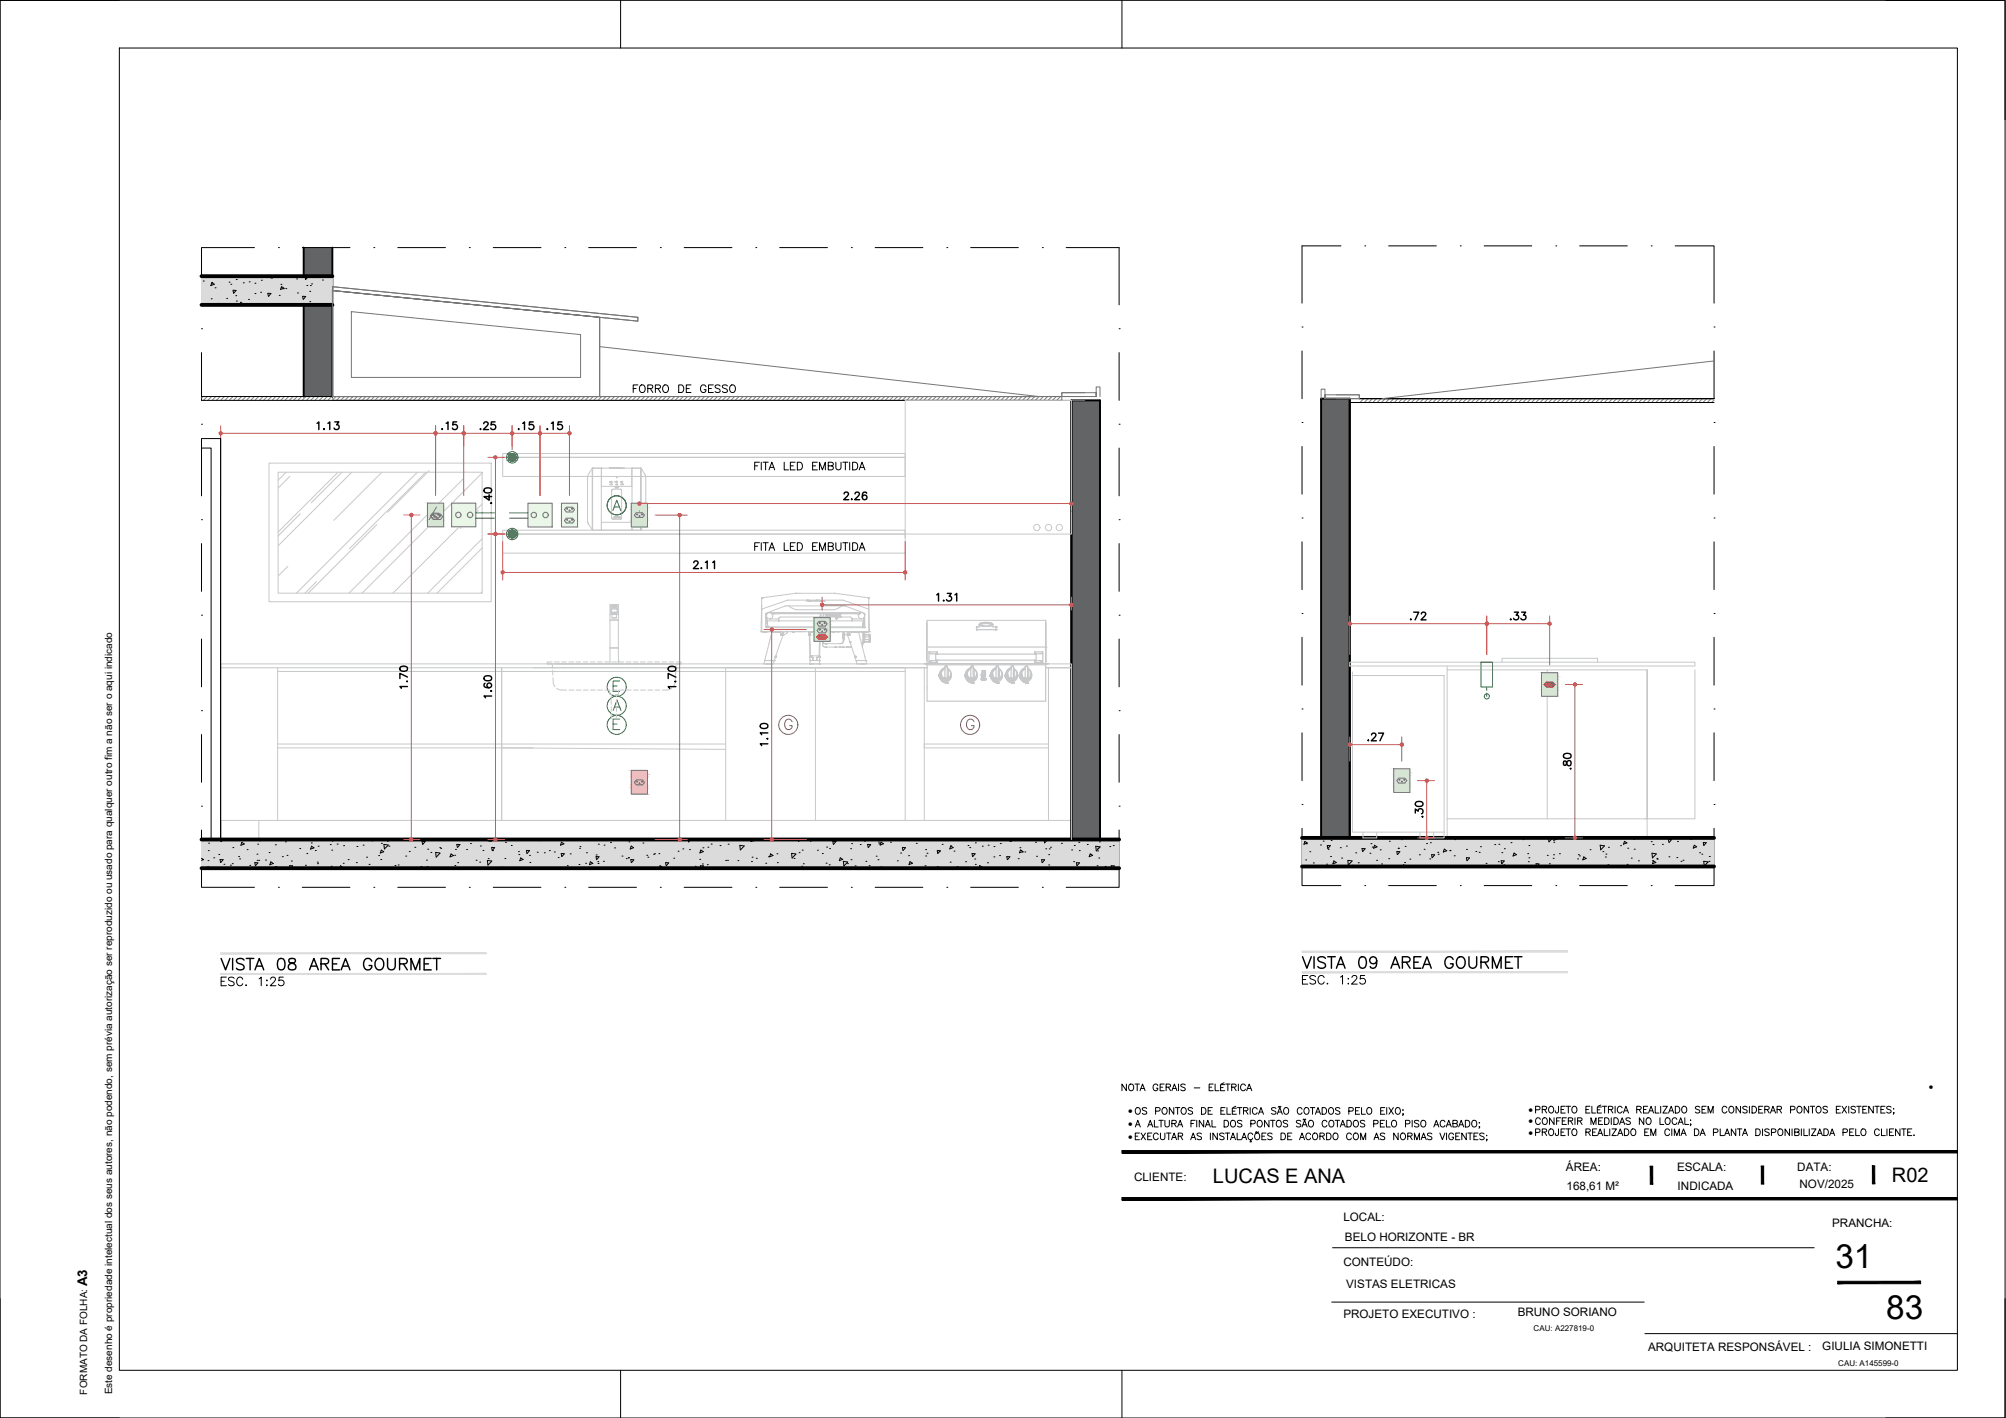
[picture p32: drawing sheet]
<svg xmlns="http://www.w3.org/2000/svg" width="420mm" height="297mm" viewBox="0 0 420 297" stroke-linecap="round" stroke-linejoin="round" font-family="sans-serif">
<defs><g id="words">
<g font-size="7">
<text x="384.4" y="265.6">31</text>
<text x="395.1" y="276.3">83</text>
</g>
<g font-size="5.3">
<text x="271.6" y="203.9">VISTA 09 AREA GOURMET</text>
<text x="45.2" y="204.3">VISTA 08 AREA GOURMET</text>
</g>
<g font-size="4.9" fill="#c85a5a">
<text x="91.4" y="91.4">.15</text>
<text x="107.2" y="91.4">.15</text>
</g>
<g font-size="4.9">
<text x="99.5" y="91.4">.25</text>
<text x="113.2" y="91.4">.15</text>
<text x="294.2" y="131.2">.72</text>
<text x="315" y="131.2">.33</text>
</g>
<text font-size="4.4" fill="#139b48" x="103.7" y="106.5" transform="rotate(-90 103.7 106.5)">.40</text>
<g font-size="4.4">
<text x="175.3" y="105.8">2.26</text>
<text x="143.9" y="120.3">2.11</text>
<text x="86.1" y="145.3" transform="rotate(-90 86.1 145.3)">1.70</text>
<text x="103.7" y="147.5" transform="rotate(-90 103.7 147.5)">1.60</text>
<text x="161.6" y="157.3" transform="rotate(-90 161.6 157.3)">1.10</text>
<text x="285.4" y="156.3">.27</text>
<text x="329.8" y="162.3" transform="rotate(-90 329.8 162.3)">.80</text>
<text x="298.8" y="172.5" transform="rotate(-90 298.8 172.5)">.30</text>
</g>
<g font-size="4.2">
<text x="254.1" y="247.9">LUCAS E ANA</text>
<text x="396.3" y="247.7">R02</text>
</g>
<text font-size="2.8" x="18.3" y="269.4" transform="rotate(-90 18.3 269.4)">A3</text>
<g font-size="2.4">
<text x="328" y="245.3">ÁREA:</text>
<text x="351.3" y="245.3">ESCALA:</text>
<text x="376.4" y="245.3">DATA:</text>
<text x="237.5" y="247.3">CLIENTE:</text>
<text x="328.1" y="249.4">168,61 M²</text>
<text x="351.4" y="249.4">INDICADA</text>
<text x="376.9" y="248.9">NOV/2025</text>
<text x="281.4" y="255.9">LOCAL:</text>
<text x="383.8" y="257.1">PRANCHA:</text>
<text x="281.7" y="260">BELO HORIZONTE - BR</text>
<text x="281.4" y="265.1">CONTEÚDO:</text>
<text x="282" y="269.8">VISTAS ELETRICAS</text>
<text x="317.9" y="275.7">BRUNO SORIANO</text>
<text x="281.4" y="276.1">PROJETO EXECUTIVO :</text>
<text x="345.2" y="283">ARQUITETA RESPONSÁVEL :</text>
<text x="381.7" y="282.9">GIULIA SIMONETTI</text>
</g>
<g font-size="2.1">
<text x="236.3" y="233.4">·</text>
<text x="320.1" y="233.2">·</text>
<text x="404" y="228.2">·</text>
<text x="236.3" y="236.1">·</text>
<text x="236.3" y="238.7">·</text>
<text x="320.1" y="235.5">·</text>
<text x="320.1" y="237.9">·</text>
<text x="18.3" y="292.1" transform="rotate(-90 18.3 292.1)">FORMATO DA FOLHA:</text>
<text x="23.5" y="292.1" transform="rotate(-90 23.5 292.1)">Este desenho é propriedade intelectual dos seus autores, não podendo, sem prévia autorização ser reproduzido ou usado para qualquer outro fim a não ser o aqui indicado</text>
</g>
<g font-size="1.7">
<text x="321.2" y="278.9">CAU: A227819-0</text>
<text x="385" y="286.1">CAU: A145599-0</text>
</g>
</g></defs>
<!-- layer: 01-EXI_construir -->
<path d="M54.2 171.9h170.2v4h-170.2z" fill="none" stroke="#c7c8ca" stroke-width=".21"/>
<!-- layer: 04-BLO_mobiliario -->
<g fill="#636466" stroke="#636466" stroke-width=".21">
<path d="M224.4 83.9l6 92v-92zM224.4 83.9l6 92h-6z"/>
<path d="M63.6 51.9l6 6v-6zM63.6 51.9l6 6h-6z"/>
<path d="M63.6 63.9l6 19.2v-19.2zM63.6 63.9l6 19.2h-6z"/>
<path d="M276.7 83.5l6 92v-92zM276.7 83.5l6 92h-6z"/>
</g>
<path d="M69.7 60.1l-.1 .8 64 6.4v-.8l-64-6.4 64 6.4v.8l-64-6.4v22.2h56v-16.6l-56-5.6 56 5.6v16.6h-56h152.8v.8h4.8M73.6 65.3l48 4.8v9h-48zM125.6 72.6l92 10.5M359 75.6l-69.5 7.9h69.5M69.6 83.9h148M227.2 82.3h-4.8v.8h4.8M229.6 83.1h-7.2v-.8h7.2v.8v-2h.8v2M276.7 83.5v-2h.8v2v-.8h7.2v.8h-7.2M279.9 82.7h4.8v.8h-4.8M91.4 106.2l-1.5 2.7" fill="none" stroke="#767676" stroke-width=".21"/>
<!-- layer: 02-PRJ_parede -->
<path d="M63.6 51.9v31.2M69.6 51.9v31.2M224.4 83.9v92v-92h6v92M282.7 83.5v92v-92h-6v92" fill="none" stroke="#000" stroke-width=".4"/>
<!-- layer: 02-PRJ_tracejado -->
<g fill="none" stroke="#000" stroke-width=".21">
<path d="M53.3 51.9h-11.1v12M58.3 51.9h.1M63.3 51.9h10M78.3 51.9h.1M83.3 51.9h10M98.3 51.9h.1M103.3 51.9h10M118.3 51.9h.1M123.3 51.9h10M138.3 51.9h.1M143.3 51.9h10M158.3 51.9h.1"/>
<path d="M163.3 51.9h10M178.3 51.9h.1M183.3 51.9h10M198.3 51.9h.1M203.3 51.9h10M218.3 51.9h.1M223.3 51.9h11.1v12M280.9 51.5h-8.2v12M285.9 51.5h.1M290.9 51.5h9.9M305.9 51.5h.1M310.9 51.5h9.9"/>
<path d="M325.9 51.5h.1M330.9 51.5h9.9M345.8 51.5h.1M350.9 51.5h8.1v12M42.2 68.9h.1M42.2 73.9v10M234.4 68.9h.1M234.4 73.9v10M272.7 68.5h.1M272.7 73.5v10M359 68.5h.1M359 73.5v10"/>
<path d="M42.2 88.9h.1M42.2 93.9v10M234.4 88.9h.1M234.4 93.9v10M272.7 88.5h.1M272.7 93.5v10M359 88.5h.1M359 93.5v10M42.2 108.9h.1M42.2 113.9v10M234.4 108.9h.1M234.4 113.9v10"/>
<path d="M272.7 108.5h.1M272.7 113.5v10M359 108.5h.1M359 113.5v10M42.2 128.9h.1M42.2 133.9v10M234.4 128.9h.1M234.4 133.9v10M272.7 128.5h.1M272.7 133.5v10M359 128.5h.1M359 133.5v10"/>
<path d="M42.2 148.9h.1M42.2 153.9v10M234.4 148.9h.1M234.4 153.9v10M272.7 148.5h.1M272.7 153.5v10M359 148.5h.1M359 153.5v10M42.2 173.9v12h11.1M42.2 168.9h.1M234.4 168.9h.1M234.4 173.9v12h-11.1"/>
<path d="M272.7 168.5h.1M272.7 173.5v12h8.2M359 173.5v12h-8.1M359 168.5h.1M58.3 185.9h.1M63.3 185.9h10M78.3 185.9h.1M83.3 185.9h10M98.3 185.9h.1M103.3 185.9h10M118.3 185.9h.1M123.3 185.9h10"/>
<path d="M138.3 185.9h.1M143.3 185.9h10M158.3 185.9h.1M163.3 185.9h10M178.3 185.9h.1M183.3 185.9h10M198.3 185.9h.1M203.3 185.9h10M218.3 185.9h.1M285.9 185.5h.1M290.9 185.5h9.9M305.9 185.5h.1"/>
<path d="M310.9 185.5h9.9M325.9 185.5h.1M330.9 185.5h9.9M345.8 185.5h.1"/>
</g>
<!-- layer: 03-TRA_paredes -->
<g fill="#dbdbdb" stroke="#dbdbdb" stroke-width=".21">
<path d="M42.2 175.9l192.2 6v-6zM42.2 175.9l192.2 6h-192.2z"/>
<path d="M42.2 57.9l27.4 6v-6zM42.2 57.9l27.4 6h-27.4z"/>
<path d="M272.7 175.5l86.3 6v-6zM272.7 175.5l86.3 6h-86.3z"/>
</g>
<g fill="none" stroke="#000" stroke-width=".21">
<path d="M42.6 58.9h.1M44.4 59.2h.1M44.4 59.2l.5 .3-.7 .3zM48 59.1h.1M48.3 59.5h.1M49.5 58.6h.1M51 59.3h.1M51.3 58h.1M52.2 59h.1M53.4 59.3h.1M54.7 58.7h.1M56.7 58.2h.1"/>
<path d="M56.9 58.2h.1M58.8 59.6h.1M61.2 57.9h.1M62.1 58.4h.1M63.9 57.9l.1 .7 .7-.7M64.3 59.8h.1M65 59.8h.1M65.3 59.5h.1M67.5 58.7h.1M44.2 62.6h.1M45 60.3h.1M45.7 63.5h.1"/>
<path d="M47.5 62.5h.1M48.8 60.8l.1 .6M48.9 60.8h.5l-.4 .6M49.4 61.9h.1M49.5 63.1h.1M50.9 63.7l-.5-.4-.2 .6M50.9 63.6l-.5 .3M52 62.7h.1M53.4 61.5h.1M54.6 61.2h.1M56.1 61.4l.2 .7 .4-.6-.6-.1M58.5 61.9h.1"/>
<path d="M59 60l.5 .4-.7 .2zM59.3 60.5h.1M59.8 63.8h.1M59.9 60.5h.1M62.3 61.4h.1M63.4 62.1l.1 .6M63.4 62.1h.6l-.5 .6M64.9 63.2h.1M64.9 61h.1M42.2 179.8l.4 .3-.4 .1M43.6 178.2h.1M43.7 176.6h.1"/>
<path d="M44.8 179.7h.1M45.8 179h.1M46.2 176.3h.1M48.8 177.6h.1M48.9 175.9h.1M50 179.4h.1M50.2 179.9h.1M50.4 177.1l.3-.6 .5 .3-.7 .3M51.8 178h.1M53.8 178.9h.1M54 176.8h.1M54.4 176.1h.1"/>
<path d="M56.4 178.6h.1M57.7 177h.1M59.1 179.5h.1M59.2 176.1h.1M59.8 176.3h.1M60.1 179.2h.1M62.8 177.7h.1M63.6 175.9h.1M64.3 178.8h.1M65.2 176.6h.1M65.3 177.3l.5 .3-.8 .3zM66 178.2h.1"/>
<path d="M66.6 177.3h.1M69.2 176.9h.1M69.5 178.1h.1M69.6 175.9l.1 .3 .3-.3M70.6 176.8h.1M72 177.2h.1M74.8 177.3h.1M75.6 176.1h.1M76.1 177h.1M76.8 179.6h.1M77.9 176.1h.1M79.3 179.2h.1"/>
<path d="M79.9 178.1l.5 .3-.7 .3zM79.9 176.7h.1M80.4 176.9l.9 .1-.8 .8zM81.2 175.9v.3M81.5 177.3h.1M81.6 175.9l-.3 .3M85 179.3h.1M85.1 176h.1M85.7 178.4h.1M86.9 177.5h.1M88.4 176.2l.1 .7M88.4 176.2l.6 .1-.4 .6"/>
<path d="M89.6 177.9h.1M90.3 178.6h.1M91.2 178.6l1 .1-.8 .8zM92.1 177.6h.1M92.3 177.7h.1M94.5 178.9l.5 .3-.7 .3zM95.2 179.2h.1M95.4 177.9h.1M95.7 176.9l.1 .6 .5-.6h-.6M97.7 178h.1M98.5 176.7h.1M100.6 177.2h.1"/>
<path d="M101.2 178.1h.1M102.3 179.9h.1M102.4 176.2h.1M102.9 175.9l-.1 .3M103 177.5l.6 .1-.5 .5zM103.2 178.2h.1M103.4 175.9l.1 .1M103.5 175.9l-.7 .3M105.7 179.8h.1M105.9 176.5h.1M107.1 177.1h.1M108.6 178.4h.1"/>
<path d="M108.7 179h.1M110.3 178.1l.6 .1-.5 .6zM110.9 179.2h.1M112.5 178.5h.1M113 176.1h.1M114 178.6h.1M115.1 178.2h.1M116.1 178.5h.1M116.9 179.6h.1M117.5 178.8l.2 .6M117.6 178.8h.6l-.5 .6M117.6 176.4l.5 .4-.7 .2z"/>
<path d="M119.4 178.9h.1M121.4 177.7h.1M121.5 177.3h.1M122.8 178.6h.1M124.8 179.4l.1 .7M124.9 179.1h.1M124.9 179.4l.6 .1-.5 .6M125.3 176.8h.1M126.5 177h.1M127.9 176.5h.1M128.7 177.6h.1M130.3 179.3h.1"/>
<path d="M131.2 179.9h.1M131.6 179.7h.1M131.6 179.6h.1M131.7 176.3h.1M132.2 177.2l.5 .4-.7 .2zM134.7 176.6h.1M135.5 179.2h.1M135.7 179.6h.1M136.9 179h.1M137.1 178.8h.1M138 178.8h.1M141.1 179.8h.1"/>
<path d="M142 178.3h.1M143 177.8h.1M144.2 175.9v.5l.5-.5M144.4 178h.1M146.8 178.1l.5 .3-.7 .3zM147.2 177.6h.1M148.3 177.5h.1M148.9 176.8h.1M150.8 177.1h.1M152.5 176.8h.1M155.1 178l-.1-.9 .9 .1-.8 .8M157.2 176.3h.1"/>
<path d="M157.5 179.6h.1M157.6 176.2h.1M158.4 179.8h.1M161 179.5h.1M161.4 178.9l.5 .3-.7 .3zM162.7 178.8h.1M166.3 179.8h.1M166.7 178.9l-.8 .8M166.7 178.9l-.9-.1 .1 .9M167.2 175.9l.1 .3M167.4 178.6h.1M167.6 175.9l-.3 .3"/>
<path d="M168 178.1h.1M169.8 175.9l-.1 .3 .8-.3h-.2M171.2 178.1h.1M172.2 178.8h.1M173.1 177.4h.1M173.8 177.8h.1M174.4 176.2l.1 .7M174.5 176.2l.6 .1-.5 .6M175.6 176h.1M178.2 177.8h.1M178.4 176.7h.1M180.2 176.9h.1"/>
<path d="M181.1 176.2h.1M181.7 176.9l.1 .6M181.8 176.9h.6l-.5 .6M183.5 179.4h.1M183.6 176h.1M184 176.4h.1M184.1 176.8h.1M184.5 176.4l.5 .3-.7 .3zM186.5 176.4h.1M186.6 176.1h.1M188.6 178.7h.1M189 177.5l.1 .7"/>
<path d="M189 177.5l.7 .1-.5 .5M190.3 179.2h.1M191.9 176.7h.1M193.9 178h.1M193.9 179.3h.1M194.2 178.7h.1M196.3 178.2l.1 .6M196.3 178.1l.6 .1-.5 .6M196.7 178.4h.1M197.3 176.9h.1M199.1 177.2h.1M199.1 177.2l.5 .4-.7 .2z"/>
<path d="M199.8 178.3h.1M202.8 177.1h.1M203.1 177.6h.1M203.6 178.8l.1 .6M203.6 178.8h.6l-.4 .6M204.2 179.9h.1M204.3 176.6h.1M205.7 177.3h.1M206 176h.1M207 177h.1M208.2 179.5h.1M208.2 177.3h.1"/>
<path d="M209.4 179.2h.1M209.5 176.7h.1M210.9 179.4l.1 .7M210.9 179.4l.6 .1-.5 .6M211.5 176.2h.1M211.7 176.2h.1M213.3 179.9h.1M213.5 178.6l.7-.2-.5-.4-.2 .7M213.6 177.6h.1M214.1 178.5h.1M214.7 178.5h.1M215.9 175.9h.1"/>
<path d="M216.9 176.4h.1M217.1 179.4h.1M218.7 175.9l.1 .7M219 177.8h.1M219.5 175.9l-.7 .7M219.6 179h.1M219.8 177.8h.1M220 177.5h.1M222.3 176.7h.1M224.5 178h.1M225 177.1h.1M226 176.5h.1"/>
<path d="M226.1 178.2h.1M227.7 176.9h.1M228.3 178.8l.6 .4-.8 .3zM229.5 177.3l.9 .1-.8 .8M229.5 177.3l.1 1M229.9 178.3h.1M229.9 177.7h.1M230.1 179.7h.1M230.3 176.3h.1M232.5 177.3h.1M233.2 177.1h.1M273.6 176.7h.1"/>
<path d="M273.8 176.6l-.7 .3M273.8 176.6l-.5-.3-.2 .6M274.3 178.4h.1M276.6 177h.1M277.1 176.2h.1M278 177.1l.1 .6M278 177.1l.6 .1-.5 .5M278.2 177.9h.1M278.7 179.4h.1M278.8 176.1h.1M280.7 177.6h.1M281 179.8h.1"/>
<path d="M282 177.2h.1M284 178.7h.1M285.3 177.7l.1 .7M285.3 177.7l.6 .1-.5 .6M286.9 178.7h.1M287.1 176.7h.1M287.4 177.4h.1M287.7 177.7l.2-.6 .5 .3-.7 .3M289.1 178h.1M290.9 179.9h.1M291 176.2h.1M292.6 178.4l.1 .6"/>
<path d="M292.6 178.4h.6l-.5 .6M292.9 177.7h.1M293.5 175.9h.1M294.3 177.3h.1M295.3 180h.1M297.3 179.1h.1M298.3 177.9h.1M298.8 176.7h.1M299.5 179.9h.1M299.6 176.5h.1M299.8 179l.2 .7M299.9 179l.6 .1-.5 .5"/>
<path d="M301.1 178.5h.1M301.2 179h.1M303 178.2l-.7 .3 .2-.6 .5 .3M303.7 178.2h.1M303.7 178.1h.1M304.6 179.3h.1M304.7 175.9h.1M304.7 175.7h.1M307.1 179.7l.2 .6M307.1 177.9h.1M307.2 179.6l.6 .1-.5 .6M309.1 178.4h.1"/>
<path d="M309.8 178.5h.1M310.1 177.4h.1M313.1 176.9h.1M313.9 176.9h.1M314.6 178.6h.1M315.1 177.8h.1M316.5 176.5h.1M317.1 178.7l.5 .3-.7 .3zM319 175.9h.1M320 178.8h.1M320.2 177.1h.1M320.2 179.7h.1"/>
<path d="M322.9 175.7h.1M324.1 179.2h.1M324.3 175.5l.1 .8 .8-.8M325.3 179.8h.1M325.4 179.1h.1M325.4 176.4h.1M325.6 175.5l-.2 .5 .8-.2-.4-.3M326.6 178.8h.1M330.4 179.9h.1M330.6 179h.1M330.7 175.7h.1M330.8 179.3h.1"/>
<path d="M332.2 179.8l-.5-.3-.2 .6 .7-.3M333 178h.1M335.2 177l.9 .2-.8 .8-.1-.9M335.7 178.4h.1M336.3 179.5h.1M336.4 178.9h.1M336.9 177.5h.1M339.4 177.2h.1M340.3 176.2l.5 .4-.8 .2zM340.9 177.7h.1M341.7 179.8h.1M342.2 175.5l.1 .3"/>
<path d="M342.3 177.9h.1M342.6 175.5l-.3 .3M345.8 176.3h.1M346 178.7l.9 .2-.8 .8zM346.2 176.9h.1M347 179.8h.1M347.1 180h.1M348.2 176.9h.1M349.4 175.8l.2 .7M349.5 175.8l.6 .1-.5 .6M349.6 179.5h.1M349.7 175.8h.1"/>
<path d="M351.2 179.6h.1M351.3 176.3h.1M354.1 175.9h.1M354.9 177l.5 .4-.8 .3zM356 178.6h.1M356.4 178.9h.1M356.6 175.5h.1M356.8 177.1v-.6h.6l-.5 .6M358 179.4h.1M43.5 181.6h.1M43.6 180.3h.1M46.1 180.1l.1 .6"/>
<path d="M46.1 180.1h.6l-.5 .6M46.9 181h.1M48.3 181.2h.1M48.6 180.9h.1M52.3 181.3h.1M53.4 180.7l.1 .6M53.4 180.7h.6l-.5 .6M53.8 180.2h.1M54.2 180.2h.1M55.6 180.2h.1M56.7 180.5l.5 .4-.7 .3zM57.7 181.5h.1"/>
<path d="M60.1 181.8h.1M60.7 181.9v-.6l.6 .1-.4 .5M61 180.4h.1M63.2 181.7h.1M64 181.3h.1M66.5 180.6h.1M66.5 180.9h.1M69.4 181.5h.1M71.1 181.9l.2-.5 .5 .3-.4 .2M71.9 180.8h.1M72.9 180.1h.1M74.6 180.7h.1"/>
<path d="M77.3 181.1h.1M79.8 180.1h.1M82.7 181.3h.1M83.4 181.2h.1M88.2 181.5h.1M89.3 180.2h.1M89.5 181.6h.1M93.6 181.7h.1M95.3 181.3h.1M95.9 180.7h.1M99.7 180.2h.1M100.5 180.6h.1"/>
<path d="M102.1 180.2l.9 .2-.8 .8-.1-.9M105.1 181.7h.1M109.6 180.1l-.5-.4-.2 .6M109.6 180l-.7 .3M111 180.7h.1M116 181.8h.1M118.8 181.3h.1M121.3 181.1h.1M122.7 180.8h.1M123.7 180.5l.5 .4-.7 .2zM125.2 180.5h.1M125.3 180.9h.1"/>
<path d="M126.4 180.4h.1M132.1 180.1l.1 .6M132.2 180.1h.6l-.5 .6M138.8 181.7l-.5 .2M138.8 181.7l-.5-.4-.2 .6M139.4 180.7l.1 .6M139.4 180.7h.7l-.5 .6M141.9 181.7h.1M145.6 181.5h.1M146.6 180h.1M146.7 181.3l.1 .6M146.7 181.3l.6 .1-.4 .5"/>
<path d="M147.1 181h.1M148.1 181.1h.1M152 180.2h.1M152.4 180.2h.1M154.5 181.8h.1M154.6 180.3h.1M157.4 180.5h.1M160.4 180.8h.1M162.8 180.7h.1M167.9 181.5h.1M168.3 180.9h.1M171.1 181.8h.1"/>
<path d="M173 180.8h.1M173.7 181.2h.1M175.8 180.3l.7-.3-.5-.3-.2 .6M176.6 180.5l.9 .1-.7 .8zM177.5 180.9h.1M178.2 180.1h.1M179.1 181.4h.1M181.4 180.4h.1M182 181.3h.1M183.9 180.1h.1M184.5 181.6h.1M188 180.3h.1"/>
<path d="M189.9 181.8h.1M190.6 180.5l.5 .3-.7 .3zM193.7 181.4h.1M196.3 181.5h.1M199 180.6h.1M200.4 181.6h.1M202.2 180.5h.1M204.3 181.1h.1M205 181.9l.2-.6 .5 .3-.6 .3M206.8 180.7h.1M214.5 181.8h.1M218.2 180.1l.1 .6"/>
<path d="M218.2 180.1h.6l-.5 .6M219.6 181.2h.1M224.9 180.5h.1M225.4 180.7l.2 .6M225.5 180.7h.6l-.5 .6M227.2 181.7h.1M229.8 181.4h.1M231.5 181.5h.1M232.8 181.9v-.6l.6 .1-.4 .5M273.5 180.1h.1M275.1 180.8h.1M277.9 181h.1"/>
<path d="M279.4 180.3l.5 .4-.7 .3zM283.2 180.3l-.9-.1 .1 1 .8-.8M283.3 181.3h.1M284.5 180.7h.1M288.3 180.2h.1M288.7 181.5h.1M289 181.4h.1M289.4 181h.1M293.9 181.5l.1-.3 .4 .3M294.2 180.7h.1M307.4 181.4h.1M311.3 180.9h.1"/>
<path d="M313.8 180.5h.1M314.4 180.3l.1 .6M314.5 180.3h.6l-.5 .6M315 181.2h.1M320.1 180.5h.1M321.7 180.9l.1 .6M321.8 180.9l.5 .1-.4 .5M324.5 180.9h.1M334.2 181.5h.1M336.8 181.2h.1M340.8 181.1h.1M343.2 180.3h.1"/>
<path d="M346.1 180.3h.1M346.1 180.9l.7-.2-.5-.4-.2 .6M346.2 181.4h.1M352.1 180.4h.1M352.5 180.2h.1M356.8 180.4l1 .2-.8 .8-.2-1M357.9 180.4h.1"/>
</g>
<!-- layer: 02-PRJ_estrutura -->
<path d="M42.2 57.9h27.4M42.2 63.9h27.4M42.2 175.9h192.2M272.7 175.5h86.3M42.2 181.9h192.2M272.7 181.5h86.3" fill="none" stroke="#000" stroke-width=".8"/>
<!-- layer: ARQ-FORRO -->
<g fill="none" stroke="#808080" stroke-width=".21">
<path d="M42.5 83.1l-.3 .3M43.4 83.1l-.8 .8M44.3 83.1l-.8 .8M45.2 83.1l-.8 .8M46.1 83.1l-.8 .8M47 83.1l-.8 .8M47.9 83.1l-.8 .8M48.8 83.1l-.8 .8M49.7 83.1l-.8 .8M50.6 83.1l-.8 .8M51.5 83.1l-.8 .8M52.4 83.1l-.8 .8"/>
<path d="M53.3 83.1l-.8 .8M54.2 83.1l-.8 .8M55.1 83.1l-.8 .8M56 83.1l-.8 .8M56.9 83.1l-.8 .8M57.8 83.1l-.8 .8M58.7 83.1l-.8 .8M59.6 83.1l-.8 .8M60.5 83.1l-.8 .8M61.4 83.1l-.8 .8M62.3 83.1l-.8 .8M63.2 83.1l-.8 .8"/>
<path d="M64.1 83.1l-.8 .8M65 83.1l-.8 .8M65.9 83.1l-.8 .8M66.8 83.1l-.8 .8M67.7 83.1l-.8 .8M68.6 83.1l-.8 .8M69.5 83.1l-.8 .8M70.4 83.1l-.8 .8M71.2 83.1l-.7 .8M72.2 83.1l-.8 .8M73 83.1l-.8 .8M74 83.1l-.8 .8"/>
<path d="M74.8 83.1l-.8 .8M75.7 83.1l-.7 .8M76.6 83.1l-.8 .8M77.5 83.1l-.7 .8M78.4 83.1l-.8 .8M79.3 83.1l-.8 .8M80.2 83.1l-.8 .8M81.1 83.1l-.8 .8M82 83.1l-.8 .8M82.9 83.1l-.8 .8M83.8 83.1l-.8 .8M84.7 83.1l-.8 .8"/>
<path d="M85.6 83.1l-.8 .8M86.5 83.1l-.8 .8M87.4 83.1l-.8 .8M88.3 83.1l-.8 .8M89.2 83.1l-.8 .8M90.1 83.1l-.8 .8M91 83.1l-.8 .8M91.9 83.1l-.8 .8M92.8 83.1l-.8 .8M93.7 83.1l-.8 .8M94.6 83.1l-.8 .8M95.5 83.1l-.8 .8"/>
<path d="M96.4 83.1l-.8 .8M97.3 83.1l-.8 .8M98.2 83.1l-.8 .8M99.1 83.1l-.8 .8M100 83.1l-.8 .8M100.9 83.1l-.8 .8M101.8 83.1l-.8 .8M102.7 83.1l-.8 .8M103.6 83.1l-.8 .8M104.5 83.1l-.8 .8M105.4 83.1l-.8 .8M106.3 83.1l-.8 .8"/>
<path d="M107.2 83.1l-.8 .8M108.1 83.1l-.8 .8M109 83.1l-.8 .8M109.9 83.1l-.8 .8M110.8 83.1l-.8 .8M111.7 83.1l-.8 .8M112.6 83.1l-.8 .8M113.5 83.1l-.8 .8M114.4 83.1l-.8 .8M115.3 83.1l-.9 .8M116.2 83.1l-.8 .8M117.1 83.1l-.9 .8"/>
<path d="M118 83.1l-.8 .8M118.9 83.1l-.9 .8M119.7 83.1l-.7 .8M120.6 83.1l-.8 .8M121.5 83.1l-.8 .8M122.4 83.1l-.8 .8M123.3 83.1l-.8 .8M124.2 83.1l-.8 .8M125.1 83.1l-.8 .8M126 83.1l-.8 .8M126.9 83.1l-.8 .8M127.8 83.1l-.8 .8"/>
<path d="M128.7 83.1l-.8 .8M129.6 83.1l-.8 .8M130.5 83.1l-.8 .8M131.4 83.1l-.8 .8M132.3 83.1l-.8 .8M133.2 83.1l-.8 .8M134.1 83.1l-.8 .8M135 83.1l-.8 .8M135.9 83.1l-.8 .8M136.8 83.1l-.8 .8M137.7 83.1l-.8 .8M138.6 83.1l-.8 .8"/>
<path d="M139.5 83.1l-.8 .8M140.4 83.1l-.8 .8M141.3 83.1l-.8 .8M142.2 83.1l-.8 .8M143.1 83.1l-.8 .8M144 83.1l-.8 .8M144.9 83.1l-.8 .8M145.8 83.1l-.8 .8M146.7 83.1l-.8 .8M147.6 83.1l-.8 .8M148.5 83.1l-.8 .8M149.4 83.1l-.8 .8"/>
<path d="M150.3 83.1l-.8 .8M151.2 83.1l-.8 .8M152.1 83.1l-.8 .8M153 83.1l-.8 .8M153.9 83.1l-.8 .8M154.8 83.1l-.8 .8M155.7 83.1l-.8 .8M156.6 83.1l-.8 .8M157.5 83.1l-.8 .8M158.4 83.1l-.8 .8M159.3 83.1l-.8 .8M160.2 83.1l-.8 .8"/>
<path d="M161.1 83.1l-.8 .8M161.9 83.1l-.7 .8M162.9 83.1l-.8 .8M163.7 83.1l-.8 .8M164.7 83.1l-.8 .8M165.5 83.1l-.8 .8M166.5 83.1l-.8 .8M167.3 83.1l-.8 .8M168.2 83.1l-.8 .8M169.1 83.1l-.8 .8M170 83.1l-.8 .8M170.9 83.1l-.8 .8"/>
<path d="M171.8 83.1l-.8 .8M172.7 83.1l-.8 .8M173.6 83.1l-.8 .8M174.5 83.1l-.8 .8M175.4 83.1l-.8 .8M176.3 83.1l-.8 .8M177.2 83.1l-.8 .8M178.1 83.1l-.8 .8M179 83.1l-.8 .8M179.9 83.1l-.8 .8M180.8 83.1l-.8 .8M181.7 83.1l-.8 .8"/>
<path d="M182.6 83.1l-.8 .8M183.5 83.1l-.8 .8M184.4 83.1l-.8 .8M185.3 83.1l-.8 .8M186.2 83.1l-.8 .8M187.1 83.1l-.8 .8M188 83.1l-.8 .8M188.9 83.1l-.8 .8M189.8 83.1l-.8 .8M190.7 83.1l-.8 .8M191.6 83.1l-.8 .8M192.5 83.1l-.8 .8"/>
<path d="M193.4 83.1l-.8 .8M194.3 83.1l-.8 .8M195.2 83.1l-.8 .8M196.1 83.1l-.8 .8M197 83.1l-.8 .8M197.9 83.1l-.8 .8M198.8 83.1l-.8 .8M199.7 83.1l-.8 .8M200.6 83.1l-.8 .8M201.5 83.1l-.8 .8M202.4 83.1l-.8 .8M203.3 83.1l-.8 .8"/>
<path d="M204.2 83.1l-.8 .8M205.1 83.1l-.8 .8M206 83.1l-.8 .8M206.9 83.1l-.8 .8M207.8 83.1l-.9 .8M208.7 83.1l-.8 .8M209.5 83.1l-.8 .8M210.4 83.1l-.7 .8M211.3 83.1l-.8 .8M212.2 83.1l-.7 .8M213.1 83.1l-.8 .8M214 83.1l-.8 .8"/>
<path d="M214.9 83.1l-.8 .8M215.8 83.1l-.8 .8M216.7 83.1l-.8 .8M217.6 83.1l-.8 .8M218.5 83.1l-.8 .8M219.4 83.1l-.8 .8M220.3 83.1l-.8 .8M221.2 83.1l-.8 .8M222.1 83.1l-.8 .8M222.4 83.7l-.2 .2M284.8 83.5l-.1 .1M285.6 83.5l-.8 .8"/>
<path d="M286.6 83.5l-.9 .8M287.4 83.5l-.8 .8M288.3 83.5l-.8 .8M289.2 83.5l-.8 .8M290.1 83.5l-.8 .8M291 83.5l-.8 .8M291.9 83.5l-.8 .8M292.8 83.5l-.8 .8M293.7 83.5l-.8 .8M294.6 83.5l-.8 .8M295.5 83.5l-.8 .8M296.4 83.5l-.8 .8"/>
<path d="M297.3 83.5l-.8 .8M298.2 83.5l-.8 .8M299.1 83.5l-.8 .8M300 83.5l-.8 .8M300.9 83.5l-.8 .8M301.8 83.5l-.8 .8M302.7 83.5l-.8 .8M303.6 83.5l-.8 .8M304.5 83.5l-.8 .8M305.4 83.5l-.8 .8M306.3 83.5l-.8 .8M307.2 83.5l-.8 .8"/>
<path d="M308.1 83.5l-.8 .8M309 83.5l-.8 .8M309.9 83.5l-.8 .8M310.8 83.5l-.8 .8M311.7 83.5l-.8 .8M312.6 83.5l-.8 .8M313.5 83.5l-.8 .8M314.4 83.5l-.8 .8M315.3 83.5l-.8 .8M316.2 83.5l-.8 .8M317.1 83.5l-.8 .8M318 83.5l-.8 .8"/>
<path d="M318.9 83.5l-.8 .8M319.8 83.5l-.8 .8M320.7 83.5l-.8 .8M321.6 83.5l-.8 .8M322.5 83.5l-.8 .8M323.4 83.5l-.8 .8M324.3 83.5l-.8 .8M325.2 83.5l-.8 .8M326.1 83.5l-.8 .8M327 83.5l-.8 .8M327.9 83.5l-.9 .8M328.8 83.5l-.8 .8"/>
<path d="M329.6 83.5l-.8 .8M330.5 83.5l-.7 .8M331.4 83.5l-.8 .8M332.3 83.5l-.7 .8M333.2 83.5l-.8 .8M334.1 83.5l-.8 .8M335 83.5l-.8 .8M335.9 83.5l-.8 .8M336.8 83.5l-.8 .8M337.7 83.5l-.8 .8M338.6 83.5l-.8 .8M339.5 83.5l-.8 .8"/>
<path d="M340.4 83.5l-.8 .8M341.3 83.5l-.8 .8M342.2 83.5l-.8 .8M343.1 83.5l-.8 .8M344 83.5l-.8 .8M344.9 83.5l-.8 .8M345.8 83.5l-.8 .8M346.7 83.5l-.8 .8M347.6 83.5l-.8 .8M348.5 83.5l-.8 .8M349.4 83.5l-.8 .8M350.3 83.5l-.8 .8"/>
<path d="M351.2 83.5l-.8 .8M352.1 83.5l-.8 .8M353 83.5l-.8 .8M353.9 83.5l-.8 .8M354.8 83.5l-.8 .8M355.7 83.5l-.8 .8M356.6 83.5l-.8 .8M357.5 83.5l-.8 .8M358.4 83.5l-.8 .8M359 83.8l-.5 .5"/>
</g>
<path d="M42.2 83.1h180.2M42.2 83.9h180.2M282.7 84.3h76.3M359 83.5h-74.3h74.3" fill="none" stroke="#000" stroke-width=".21"/>
<!-- layer: ARQ-TEXTO -->
<g fill="none" stroke="#000" stroke-width=".21">
<path d="M132.6 81.4h.6M133.6 80.6h-1v1.6M134.2 80.7a.8 .8 0 0 1 1 .5 .8 .8 0 0 1-.5 1 .83 .83 0 0 1-.8-.6 .83 .83 0 0 1 .3-.9zM135.7 81.4l.9-.1 .1-.4-.1-.2-.9-.1v1.6M136.2 81.4l.5 .8M137.3 81.4l.9-.1 .1-.4-.3-.3h-.7v1.6M137.8 81.4l.5 .8M138.9 80.9a.6 .6 0 0 1 .7-.2 .6 .6 0 0 1 .4 .5v.4a.61 .61 0 0 1-.6 .6 .61 .61 0 0 1-.6-.6zM142.2 80.6h.5a.85 .85 0 0 1 .5 .8 .85 .85 0 0 1-.5 .8h-.5zM143.7 81.4h.7M144.7 80.6h-1v1.6h1M147.9 81a.59 .59 0 0 0-.7-.4 .59 .59 0 0 0-.5 .6v.4a.57 .57 0 0 0 .6 .6 .57 .57 0 0 0 .6-.6h-.4"/>
<path d="M148.4 81.4h.6M149.4 80.6h-1v1.6h1M150.8 80.9a.59 .59 0 0 0-.5-.3 .59 .59 0 0 0-.5 .4l1 .8v.2l-.3 .2-.7-.2M152.4 80.9a.59 .59 0 0 0-.6-.3 .59 .59 0 0 0-.5 .4l1.1 .8v.2l-.4 .2-.7-.2M153.1 80.7a.8 .8 0 0 1 1 .5 .8 .8 0 0 1-.5 1 .83 .83 0 0 1-.8-.6 .83 .83 0 0 1 .3-.9zM47.4 204.7h-1.1v1.8h1.1M49 204.9a.66 .66 0 0 0-.6-.2 .66 .66 0 0 0-.5 .4l.1 .3 .9 .3 .1 .5a.78 .78 0 0 1-1.1 0M50.8 205.1a.65 .65 0 0 0-.7-.4 .65 .65 0 0 0-.5 .7v.4a.65 .65 0 0 0 .5 .7 .65 .65 0 0 0 .7-.4M51.5 206.4h.1zM54.3 205l.4-.3v1.8M55.8 206.4h.2zM56.7 205.1l.3-.4 .6 .2a.57 .57 0 0 1-.2 .7l-.8 .9h1.2"/>
<path d="M59.3 204.7h-.8l-.1 .8a.63 .63 0 0 1 .9 0 .63 .63 0 0 1-.1 .9 .63 .63 0 0 1-.9-.3M273.9 204.4h-1.1v1.7h1.1M275.5 204.6a.69 .69 0 0 0-1.2 .2l.2 .2 .9 .4 .1 .5a.8 .8 0 0 1-1.2 0M277.3 204.8a.67 .67 0 0 0-.7-.5 .67 .67 0 0 0-.5 .7 .75 .75 0 0 0 .2 1 .75 .75 0 0 0 1-.1v-.2M277.9 206.1h.2zM280.8 204.7l.4-.3v1.7M282.4 206v.1zM283.2 204.8l.3-.4 .6 .1a.55 .55 0 0 1-.1 .8l-.9 .8h1.2M285.8 204.4h-.8l-.1 .7a.64 .64 0 0 1 .9 0 .64 .64 0 0 1-.1 .9 .64 .64 0 0 1-.9-.2"/>
</g>
<!-- layer: 06-TXT_cotagem -->
<g fill="none" stroke="#93278f" stroke-width=".21">
<circle cx="165.1" cy="151.8" r="2"/>
<circle cx="203.2" cy="151.8" r="2"/>
</g>
<!-- layer: ARQ-TEXTO -->
<path d="M165.9 151.2a.79 .79 0 0 0-.9-.6 .79 .79 0 0 0-.6 .9 .94 .94 0 0 0 .2 1 .94 .94 0 0 0 1 .2l.3-.4v-.3h-.5M204 151.2a.8 .8 0 0 0-.9-.6 .8 .8 0 0 0-.7 .9 .96 .96 0 0 0 .2 1 .96 .96 0 0 0 1.1 .2l.3-.4v-.3h-.5" fill="none" stroke="#93278f" stroke-width=".21"/>
<!-- layer: 06-TXT_cotagem -->
<g fill="none" stroke="#139b48" stroke-width=".21">
<circle cx="129.2" cy="105.9" r="2"/>
<circle cx="129.2" cy="147.8" r="2"/>
<circle cx="129.2" cy="143.9" r="2"/>
<circle cx="129.2" cy="151.8" r="2"/>
</g>
<!-- layer: ARQ-TEXTO -->
<path d="M128.4 107l.8-2.2 .8 2.2M128.7 106.2h1M128.4 148.8l.8-2.2 .9 2.2M128.4 151.7h.8M128.4 143.7h.8M128.7 148.1h1.1M129.8 150.7h-1.4v2.1h1.4M129.8 142.6h-1.4v2.2h1.4" fill="none" stroke="#139b48" stroke-width=".21"/>
<g fill="#dcdcdc" stroke="#dcdcdc" stroke-width=".21">
<path d="M46.2 199.6v.2l55.6-.2zM46.2 199.8l55.6-.2v.2z"/>
<path d="M46.2 203.9v.2l55.6-.2zM46.2 204.1l55.6-.2v.2z"/>
<path d="M272.7 199.2v.3l55.6-.3zM272.7 199.5l55.6-.3v.3z"/>
<path d="M272.7 203.5v.3l55.6-.3zM272.7 203.8l55.6-.3v.3z"/>
</g>
<!-- layer: 04-BLO_mobiliario -->
<g fill="none" stroke="#c7c8ca" stroke-width=".21">
<path d="M56.3 97h46.6v29.1h-46.6zM58.3 98.9h42.7v25.4h-42.7zM59.9 98.9l-1.6 1.7M60.7 99.8l-2.4 2.4M70.8 98.9l-12.5 12.5M71.6 98.9l-6.4 6.5M73.7 98.9l-15.4 15.4M80 98.9l-10.1 10.1M87.4 98.9l-25.3 25.4M89.2 98.9l-16 16.1M89.9 98.6l-8.7 8.7M101 99.1l-25.2 25.2"/>
<path d="M105.3 95h84.3v.8h-84.3zM60.3 118.6l-2 2.1M62.9 107.6l-4.6 4.7M78.9 109.9l-14.3 14.4M97 100.3l-23.9 24M100.2 106.9l-3.8 3.8M101 112.8l-11.4 11.5M101 105.6l-18.7 18.7M101 114.8l-9.5 9.5M105.3 111.1h84.3v.8h-84.3zM189.6 111.9h34.8v-28h-34.8v28.8M46.2 139.9v32h8"/>
<path d="M58.1 139.9v32M66.3 121.8l-2.4 2.5M101 124l-.3 .3M111.7 139.9h82.5h-148v-.8h178.2v36.8M114.6 139.1h28M159.4 132.3h.1M159.4 132.3h.2M159.5 126.7l-.1 5.6M159.6 132.3v-4.7l5.4-1.9h11.6l5.2 1.9 .1 4.7M159.6 132.3h.1M159.6 125.3l-.1 2.1M159.6 125.2h.1"/>
<path d="M159.6 132.3h.2M159.8 132.3h.5M159.8 132.3h.1M159.9 132.3h.1M159.9 132.3l.1 .1M160 132.4h.1M160 139.1h.1M160 139.1h2M160.1 132.4h.1M160.1 132.3v.1M160.2 138.4h.1M160.2 138.4l-.2 .7"/>
<path d="M160.2 138.4h1M160.2 138.4h.6M160.2 132.4h.1M160.3 132.4h-.2M160.3 132.3h.1M160.3 132.4h.1M160.3 132.3h.2M160.3 132.3v.1M160.4 132.3h.1M160.4 128.6h.1M160.4 131.5h.1M160.4 131.4h.1"/>
<path d="M160.4 128.6v2.8M160.4 132.4h.1M160.4 131.4v.1M160.4 129.3v2.2M160.4 131.5h20.7M160.4 132.4h-.1M160.4 128.5l.4 2.8M160.4 128.5v.1M160.4 128.5h.1M160.4 128.5l4.2-1.6h12.4l4.1 1.6v2.9M160.5 132.3h.1M160.5 132.3l-.1 .1"/>
<path d="M160.5 132.3h.2M160.5 129l.3 2.3M160.6 131.3v.2M160.6 131.3h.1M160.6 139.1h.1M160.6 131.3h.2M160.7 130.1l.1 1.2M160.7 132.3h.1M160.7 130.1h.1M160.7 132.3h1.7M160.7 130.1h11.5M160.8 139.1h.1"/>
<path d="M160.8 131.3l-.3-2.3 .3 2.3M160.8 131.3h.1M160.8 131.3h20.1M160.9 132.3h.1M161.1 139.1h.1M161.2 138.4h.1M161.2 128.3a.67 .67 0 0 0-.7 .7 .67 .67 0 0 0 .7 .7M161.2 129.7h.1M161.2 128.3h.1M161.2 128.3l.4 .2M161.2 129.7h1.9M161.2 128.3h19.2"/>
<path d="M161.2 139.1h.1M161.3 138.4h.1M161.3 138.4h.5M161.4 139.1h.1M161.5 138.4h.3M161.6 128.5h.1M161.6 128.5l.2 .2a.66 .66 0 0 1-.6 1M161.7 128.5v.1M161.7 128.5h.1M161.7 132.4h.1M161.7 132.4h.4M161.7 132.4l-1.5 6"/>
<path d="M161.7 128.6h.1M161.7 132.4h.3M161.8 128.6h.1M161.8 128.5l.1 .1M161.8 128.5h.1M161.8 132.4h.1M161.8 132.3h.1M161.8 132.3v.1M161.8 138.4h.1M161.8 128.5v.1M161.8 138.4h.4M161.9 128.6h.1"/>
<path d="M161.9 128.5l.1 .1M161.9 128.5h.1M162 132.3h.1M162 128.6h.1M162 139.1h.1M162 132.4h.1M162 132.4h.8M162.1 128.5h.1M162.1 128.5v.1M162.1 128.6h.1M162.2 128.5h.1M162.2 138.4h.1"/>
<path d="M162.2 128.5v.1M162.2 138.4h-.1M162.2 138.4l-.2 .7M162.3 128.5v.1M162.3 132.3h.1M162.3 128.5h.1M162.3 128.6h.1M162.3 137.7h.1M162.4 128.5v.1M162.4 137.5h.1M162.4 132.3h.1M162.4 137.5l-.1 .2"/>
<path d="M162.4 137.7h.1M162.4 132.3l.1 .1M162.4 137.7l-.2 .7M162.4 137.5v.2M162.5 137.5h.1M162.5 137.4h.1M162.5 132.3h.5M162.5 128.6h.1M162.5 128.5h.1M162.5 128.5v.1M162.7 128.5h.1M162.7 128.5v.1"/>
<path d="M162.8 128.5h.1M162.8 132.4h.1M162.8 128.5v.1M162.8 132.4h.2M162.8 128.6h.1M162.8 132.3v.1M162.9 132.3h.1M162.9 128.5v.1M163 128.6h.1M163 128.5v.1M163 128.5h.1M163 132.3v.1"/>
<path d="M163 132.3h.1M163 132.4h.1M163.1 132.4h.1M163.1 129.7v.4M163.1 129.7h.1M163.1 130h.1M163.1 130.1h.1M163.2 128.6h.1M163.2 132.4h.1M163.2 128.5v.1M163.3 132.4h.1M163.4 128.5h.1"/>
<path d="M163.4 132.4h-.1M163.4 132.3h.1M163.4 132.4h.1M163.4 132.3h5.3M163.4 132.3l-.4 .1M163.4 128.5v.1M163.4 132.3v.1M163.4 132.3l.1 .1M163.5 132.4h.1M163.5 132.4v.7h.5M163.6 128.6h.1M163.6 128.5v.1"/>
<path d="M163.7 132.9v.1M163.7 132.9h-.2l.1 .2 .1-.1M163.7 133h.1M163.7 132.9h.1M163.9 128.6h.1M163.8 132.9h.1M163.9 133h.1M163.9 132.9h.1M163.9 132.8h.1M163.9 132.9v.1M163.9 132.8v.2M164 132.8v.1"/>
<path d="M164 132.9l-.1 .1M164 132.9h.1M164 133.1h.1M164 133.1l-1.5 4.4M164 128.5l.1 .1M164.1 132.5h.1M164.1 132.5v.2M164.1 132.5l-.2 .1v.1h.2M164.1 132.7h.1M164.1 128.5h-.1M164.1 128.5h.1M164.1 128.5v.1"/>
<path d="M164.3 128.5v.1M164.3 128.6h.1M164.6 128.6h.1M164.8 128.5h.1M164.8 132.3v.4l-.8 .4M164.8 132.3h.1M165.1 128.6h.1M165.1 126.9l1.1 .6 .9 .2h7.6l1.7-.8M165.3 128.5v.1M165.3 128.6h.1M165.6 128.5h.1M165.6 128.5v.1"/>
<path d="M165.8 128.5v.1M165.9 128.5h-.1M165.9 128.5h.1M165.9 128.5l-.1 .1M165.9 132.3l.1 .1M165.9 132.3h.1M166 132.4h.1M166.1 132.4h.1M166.1 128.5v.1M166.1 128.6h.1M166.2 132.4h.1M166.3 132.3h.1"/>
<path d="M166.3 132.3l-.1 .1M166.3 128.6h.1M166.6 128.6h.1M166.7 124.3h.1M166.7 124.3h8.1l7.1 1M166.7 124.3l-7.1 .9M166.9 128.6h.1M167.1 128.5v.1M167.1 128.6h.1M167.2 132.3h11.4M167.4 128.5v.1M167.4 128.6h.1"/>
<path d="M167.4 128.5h.1M167.6 128.5v.1M167.6 128.5h.1M167.7 128.5l-.1 .1M167.9 128.5v.1M167.9 128.6h.1M168.2 128.6h.1M168.4 128.5h.1M168.6 128.6h.1M168.9 128.5v.1M168.9 128.6h.1M169 125.8h.1"/>
<path d="M169 125.8v.2M169 125.8h.3M169.1 125.7l-.1 .1M169.1 128.5v.1M169.2 125.7h.1M169.2 128.5h-.1M169.2 128.5h.1M169.2 128.5l-.1 .1M169.2 125.7v.1M169.2 125.8h.1M169.3 125.8h.1M169.3 125.8v.2"/>
<path d="M169.4 125.8h.1M169.4 125.8h.2M169.4 125.8v.1M169.4 128.5v.1M169.4 132.9h.1M169.4 132.9v.2M169.4 132.9v.1M169.4 133h.1M169.4 132.8h.1M169.4 132.8v.1M169.4 125.9h.1M169.4 128.6h.1"/>
<path d="M169.4 125.8v.2M169.4 132.7h.1M169.5 133.1h.1M169.4 132.5v.2M169.4 132.6h.1M169.4 132.5h.1M169.4 132.3l.1 .8M169.5 132.3h.1M169.5 132.3h-.1M169.5 132.4h.1M169.5 132.4h.3M169.5 132.8v.2"/>
<path d="M169.5 132.4v.6M169.5 132.3v.1M169.5 133h.1M169.5 132.4v.3M169.5 133l.1 4.5M169.6 125.8h.1M169.6 133h.1M169.6 132.3h.1M169.6 132.3v.1M169.6 133.1h.1M169.6 133.1l.2 4.3M169.6 137.5h.1"/>
<path d="M169.6 137.5l.1 .2M169.6 132.4h.1M169.6 128.5l.1 .1M169.7 137.7h.1M169.7 132.4h.1M169.7 137.5h.1M169.7 137.7v.7M169.7 137.5v.2M169.7 139.1h.1M169.7 138.4h.1M169.7 125.8h.1M169.7 138.4h1.9"/>
<path d="M169.7 139.1h.5M169.7 128.6h.1M169.7 138.4v.7M169.7 137.7h.5M169.7 138.4h.5M169.7 125.8h.4M169.7 125.8v.1M169.7 125.9h.1M169.7 125.9v.1M169.8 137.4h.1M169.8 137.5h.1M169.8 137.4v.1"/>
<path d="M169.8 137.4h1.8M169.8 132.4h.1M169.8 125.9h.1M169.8 125.8v.2M169.9 132.4h.1M169.9 128.6h.1M170 132.4h.6M170 137.4h.1M170 132.4h.1M170 132.3v.1M170 132.3h.1M170.1 132.3h.1"/>
<path d="M170.1 125.8h.1M170.1 125.8l.4 .1M170.1 125.8v.2M170.2 128.5h.1M170.2 139.1h.1M170.2 139.1h1.4M170.2 138.4h.1M170.2 138.4h.9M170.2 138.3h.1M170.2 137.7h.1M170.2 137.7v.6M170.2 137.7v.2"/>
<path d="M170.2 138.3v.1M170.4 128.5v.1M170.4 125.8h.1M170.4 132.3h.1M170.4 128.6h.1M170.4 132.3l.1 .1M170.5 132.3h.1M170.5 132.4h.1M170.5 125.9h.1M170.6 132.3h.1M170.5 132.3l.1 .1M170.6 132.3h.2"/>
<path d="M170.6 132.4h.1M170.7 128.6h.1M170.7 132.4h.1M170.8 132.3h.1M170.8 132.4h.1M170.8 125.8h.1M170.8 139.9v32M170.8 125.8v.1M170.9 125.8h.1M170.9 125.8v.1M170.9 125.8h.2M170.9 125.8l-.4 .1"/>
<path d="M170.9 128.5h.1M170.9 132.4h.1M170.9 125.8v.2M170.9 132.4h.4M171 132.3h.1M171 132.3l-.1 .1M171 125.7v.1M171.1 138.3v.1M171.1 138.3h.1M171.1 137.7v.2M171.1 137.7v.6M171.1 138.4h.5"/>
<path d="M171.1 125.7v.1M171.1 125.8h.1M171.2 128.5h.1M171.2 128.5v.1M171.2 128.6h.1M171.2 125.8h.1M171.2 125.8h-.1M171.2 125.8v.2M171.2 132.3h.1M171.3 132.3h.1M171.3 132.3v.1M171.3 132.4h.1"/>
<path d="M171.3 125.8v.1M171.4 128.6h.1M171.4 132.4h-.6M171.4 132.4h.1M171.5 132.4h.1M171.5 125.8h.1M171.5 125.8h-.1M171.6 137.4h.1M171.6 137.5h.1M171.6 125.8h.1M171.6 137.4v.1M171.6 139.1h.1"/>
<path d="M171.6 138.4h.1M171.6 125.9h.1M171.6 125.8v.1M171.6 138.4v.7M171.7 137.5v.2M171.7 137.7h.1M171.7 137.5h.1M171.7 132.4h.1M171.7 137.7h-.6M171.7 137.5l-.1 .2M171.7 137.7l-.1 .7M171.7 125.9h.1"/>
<path d="M171.7 133.1h.1M171.7 133.1l-.1 4.3M171.7 128.5h.1M171.7 130.1h.1M171.7 132.3v.1M171.7 133h.1M171.7 132.3h.1M171.7 125.8h.1M171.7 125.8l-.4 .1M171.7 125.9h-.1M171.7 125.8l.1 .2M171.8 125.9h.1"/>
<path d="M171.8 133h.1M171.8 129.1l-.1 .2M171.8 129.1h.1M171.8 132.3h.1M171.8 129.1l.1-.5v.5M171.8 132.3l.1 .1M171.8 132.4h.1M171.8 125.9h.3M171.8 133l-.1 4.5M171.8 132.4v.4M171.8 125.8h.1M171.8 125.8v.1"/>
<path d="M171.8 132.8v.2M171.9 125.8h.6M171.9 129.2h.1M171.9 132.3h.1M171.9 133.1h.1M171.9 125.8h-.1M171.9 132.3v.8M171.9 132.3v.1M171.9 132.5v.2M171.9 132.8h.1M171.9 125.8h.1M171.9 132.4h.1"/>
<path d="M171.9 133h.1M171.9 132.6h.1M171.9 132.7h.1M171.9 132.7v.3M171.9 132.5h.1M171.9 132.9h.1M171.9 132.8v.1M171.9 132.9v.1M171.9 133v.1M171.9 128.6h.1M171.9 129.1h.1M171.9 132.3l.1 .1"/>
<path d="M172 129.1v.2M172 132.4h.1M172 125.8h.1M172 125.8v.1M172 130.1h.1M172.1 125.8h.1M172.1 132.4h.1M172.1 125.9h.1M172.1 125.8v.1M172.2 132.4h.1M172.2 128.5h.1M172.2 132.4h-.1"/>
<path d="M172.2 128.5v.1M172.2 125.8h.1M172.2 125.9h.1M172.2 130.1h8.6l-.1 1.2M172.2 130.1h.1M172.3 132.3h.1M172.3 132.4h-.1M172.3 132.4h.1M172.3 134.6v.1M172.3 132.8h.1M172.3 134.8a.55 .55 0 0 0 .5 .8h2.1M172.3 133.8h.1"/>
<path d="M172.3 133.6h.1M172.3 133.4h.1M172.3 132.9h.1M172.3 133h.1M172.3 132.7h.1M172.3 133.2h.1M172.3 133.1h.1M172.3 132.5h.1M172.3 134.6h.1M172.3 134.2h.1M172.3 133.7h.1M172.3 132.6h.1"/>
<path d="M172.3 134h.1M172.3 134.8v.2M172.3 134.2a.53 .53 0 0 0 .5 .6M172.3 134.8h.1M172.3 133.3h.1M172.3 134.3h.1M172.3 134.4h.1M172.3 134.1h.1M172.3 133.5h.1M172.3 133.9h.1M172.3 133.3v.1M172.3 133.5v.1"/>
<path d="M172.3 133.9v.1M172.3 134.4v.1M172.3 134.5h.1M172.3 134.3v.1M172.3 134.5v.3M172.3 133.4v.1M172.3 134.5v.2M172.3 132.4v.7M172.3 133.1v.2M172.3 133.7v.2M172.3 134v.2M172.4 132.3h.1"/>
<path d="M172.4 132.3l-.1 .1M172.4 128.6h.1M172.4 128.5h.1M172.4 125.9h.1M172.4 125.9h.2M172.4 128.5v.8M172.5 128.5h.1M172.5 125.9h.1M172.5 125.8h.1M172.5 125.8v.1M172.5 132.3h.1M172.5 128.5v.1"/>
<path d="M172.5 128.6h.1M172.5 128.6v.7M172.5 132.3h.3M172.7 128.5v.1M172.7 130.1h.1M172.7 128.5h.1M172.8 128.5l-.1 .1M172.8 134.8h.1M172.8 134.8h3.3M172.9 134.8h.1M172.9 128.7h.1M172.9 129.3h.1"/>
<path d="M172.9 129.1h.1M172.9 129.3h-9.4l-.3 .1-.1 .3M172.9 135.6h.2M172.9 129.1v.1M172.9 128.7v.4M172.9 129.3h3M173 134.8h.1M173 128.5h.1M173 128.7h.1M173 129h.1M173 132.3h.4M173 129v.1"/>
<path d="M173 128.8h.1M173 129.1h.1M173.1 128.7h.1M173.1 129.1h.1M173.1 128.8h.1M173.1 129h.1M173.1 128.7v.1M173.1 129v.1M173.2 134.8h.1M173.2 128.6h.1M173.4 128.7h.1M173.4 129h.1"/>
<path d="M173.4 129v.1M173.4 128.8h.1M173.4 128.7v.1M173.4 129.1h.1M173.5 128.6h.1M173.5 129.1h.1M173.5 128.8h.1M173.5 128.7h.1M173.5 129v.1M173.5 129.5h.1M173.5 129h.1M173.5 132.3h.5"/>
<path d="M173.6 129.6h.1M173.6 129.4l-.1 .1M173.6 129.5h.1M173.6 129.4h.1M173.7 129.5h.1M173.7 129.6h.1M173.7 129.5v.1M173.8 128.6h.1M173.7 133.2h.1M173.7 133.4h.1M173.7 133h.1M173.8 129.5h-.1"/>
<path d="M173.8 129.5h.1M173.8 129h.1M173.8 128.7h.1M173.8 129v.1M173.8 128.7v.1M173.8 128.8h.1M173.8 128.5v.1M173.8 129.1h.1M173.9 129h.1M173.9 128.7h.1M173.9 129l-.1 .1M173.9 128.8h.1"/>
<path d="M173.9 128.7v.1M173.9 128.5h.2zM173.9 128.5l.1 .1M174 132.3h.1M174 132.3h.3M174.1 129h.1M174.1 128.7h.1M174.1 129h.2M174.1 128.7h.2M174.1 128.7l.1 .1M174.2 129v.1M174.2 129h.1"/>
<path d="M174.2 128.7h-.1M174.2 128.7v.1M174.2 129h-.1M174.2 128.7h.1M174.2 128.8h.1M174.2 128.5v.1M174.2 128.5h.1M174.3 132.3v.1M174.3 132.3h.1M174.3 128.7h.1M174.3 129h.1M174.3 128.5l-.1 .1"/>
<path d="M174.3 132.4h.1M174.4 132.4h.1M174.5 132.4h-.1M174.5 128.5v.1M174.5 132.4h.1M174.5 128.6h.1M174.5 129h.1M174.5 128.7h.1M174.5 128.7l.1 .1M174.5 129l.1 .1M174.6 128.6h1.2M174.6 128.6h.1"/>
<path d="M174.6 129.1h.1M174.6 128.8h.1M174.6 129h.1M174.6 128.6h-1.6l-.1 .6M174.6 128.7h-.1M174.6 132.4h.1M174.6 129h-.1M174.6 128.7h.1M174.6 129v.1M174.6 128.7v.1M174.7 132.3h.1M174.7 129h.1"/>
<path d="M174.7 128.7h.1M174.7 132.3l-.1 .1M174.7 128.7h-.1M174.7 129l-.1 .1M174.7 128.5h.1zM174.7 128.5v.1M174.9 135.6h.1M174.9 129h.1M174.9 128.7h.1M174.9 129l.1 .1M174.9 128.7v.1M175 128.6h.1"/>
<path d="M175 128.8h.1M175 129.1h.1M175 129h.1M175 128.7h.1M175 128.7h-.1M175 135.6h2.4M175 135.6h.1M175 128.7v.1M175 129v.1M175 129.5h.1M175.1 128.5l-.1 .1M175.1 129.5h.1"/>
<path d="M175.1 129.7h.1M175.1 129.4l-.1 .1 .1 .2M175.2 129.6h.1M175.2 129.4l-.2 .1M175.2 129.5h.1M175.2 129.4h.1M175.2 129.3l.1 .2-.1 .2M175.2 129.7h.1M175.2 129.3l-.1 .1M175.2 132.3h.1M175.2 129.5v.1M175.2 128.5l.1 .1"/>
<path d="M175.3 132.3h.1M175.3 128.5h.1M175.3 128.5h-.1M175.3 132.3v.1M175.3 129.5h-.1M175.3 128.7h.1M175.3 129v.1M175.3 129.5h.1M175.3 129h.1M175.3 128.5v.1M175.3 128.7v.1M175.3 128.6h.1"/>
<path d="M175.3 128.8h.1M175.3 129.1h.1M175.4 129h.1M175.4 128.7h.1M175.4 129v.1M175.4 128.7v.1M175.5 129h-.1M175.5 128.5h.1zM175.5 132.4h.1M175.6 132.3l-.1 .1M175.6 132.3h.1M175.7 132.3h.1"/>
<path d="M175.7 129h.1M175.7 128.7h.1M175.7 128.5h.1M175.7 128.5v.1M175.7 128.7v.1M175.7 129v.1M175.7 128.8h.1M175.7 129.1h.1M175.7 128.6h.1M175.8 128.8h.1M175.8 129.1h.1M175.8 128.7h.1"/>
<path d="M175.8 129h.1M175.8 128.7h-.1M175.8 128.6h.1M175.8 135.6h.1M175.8 129v.1M175.8 128.7v.1M175.8 128.5v.1M175.8 128.6l.1 .1M175.9 135.6h.1M175.9 129.1h.1M175.9 129.3h.1M175.9 128.7h.1"/>
<path d="M175.9 129.3h2.2l.3 .1v.3M175.9 129.1v.1M175.9 128.7v.4M175.9 129.2v.1M175.9 134.8h.1M176 128.5v.1M176 128.5h.1M176.1 128.5l-.1 .1M176.1 134.8h.1M176.2 128.5h.1zM176.2 128.5l.1 .1M176.3 134.8h.1"/>
<path d="M176.3 134.8h-.2M176.5 128.5h.1zM176.5 135.6h.1M176.5 128.6h.1M176.6 135.6h.1M176.6 132.6h.1M176.6 134.2h.1M176.6 133.4h.1M176.6 133.7h.1M176.6 133.3h.1M176.6 133h.1M176.6 133.8h.1"/>
<path d="M176.6 133.2h.1M176.6 133.6h.1M176.6 132.7h.1M176.6 132.4h.1M176.6 132.9h.1M176.6 133.1h.1M176.6 132.8h.1M176.6 133.3v.1M176.6 132.5h.1M176.6 132.5v.1M176.6 133.5h.1M176.6 132.6v.1"/>
<path d="M176.6 133.5v.1M176.6 133.4v.1M176.6 132.8v.1M176.6 134.2l-.3 .6M176.6 132.7v.1M176.6 133v.3M176.6 133.6v.2M176.6 133.8v.8M176.7 132.3h.1M176.7 133.2h.1M176.7 133.7h.1M176.7 132.3v.3l.7 .5"/>
<path d="M176.7 132.3l-.1 .2M176.7 128.5h.1zM176.8 128.5v.1M177 128.5h.1zM177.1 128.5h-.1M177.1 132.3h.1M177.2 128.5h.2M177.2 128.5l.1 .1M177.3 128.6h.1M177.4 128.5l-.1 .1M177.4 135.6h.1M177.4 133.1h.1"/>
<path d="M177.5 132.5h.1M177.5 132.5v.2M177.5 132.5l.1 .1v.1h-.1M177.5 132.7h.1M177.5 135.6h.1M177.5 133.1h.1M177.5 128.5v.1M177.5 128.5h.1M177.5 133.1l.5 1.3M177.5 128.6h.1M177.5 135.6h.9M177.6 132.8v.1"/>
<path d="M177.6 132.9v.1M177.6 132.9h.1M177.6 133h.1M177.6 132.8h.1M177.6 132.8v.2M177.6 128.5v.1M177.7 133h.1M177.7 132.9h.1M177.7 132.8h-.1M177.7 132.8h.1M177.8 128.5h.1zM177.8 128.5v.1"/>
<path d="M177.8 132.9v.1M177.8 132.9h.2l-.1 .2-.1-.1M177.8 133h.1M177.8 132.9h.1M178 134.5h.1M178 134.5v.1M178 128.5l.1 .1M178 134.6h.1M178 134.4h.1M178 132.4h.1M178 128.5h.1M178 134.4v.1"/>
<path d="M178 134.4l.1 .2M178 132.3h.1M178 132.3v.1M178 132.4v.7h-.5M178.1 134.6h.1M178.1 135.6h.1M178.1 128.6h.1M178.1 128.5h.1M178.1 128.5h-.1M178.1 132.3h.1M178.1 134.6l.9 2.9M178.1 135.5v.1"/>
<path d="M178.1 132.3l-.1 .1M178.1 132.4h.1M178.1 128.5v.1M178.1 132.3v.1M178.2 132.4h.1M178.2 128.5h.1M178.2 128.6h.1M178.2 128.5v.1M178.3 132.4h.1M178.3 128.5v.1M178.4 129.7h.1M178.4 128.5h.1"/>
<path d="M178.4 130.1h.1M178.4 130h.1M178.4 132.4h-.1M178.4 129.7h2M178.4 129.7v.4M178.4 132.4h.1M178.5 132.4h.1M178.5 132.4h.2M178.5 132.3v.1M178.5 132.3h.1M178.6 132.3h.1M178.6 132.3v.1"/>
<path d="M178.6 128.5v.1M178.6 132.3h.9M178.6 128.6h.1M178.7 132.3h.1M178.7 132.4h.1M178.7 132.3v.1M178.7 132.4h.8M178.8 128.5h.1M178.9 132.3h.1M179 128.5v.1M179 128.5h.1M179 137.5h.1"/>
<path d="M179 137.4h.1M179 132.4h.1M179.1 137.5h.1M179.1 132.3h.1M179.1 137.5v.2M179.1 137.7h.1M179.1 137.7l.2 .7M179.1 132.3v.1M179.1 128.6h.1M179.1 128.5v.1M179.1 137.5l.1 .2M179.2 137.7h.1"/>
<path d="M179.2 128.5h.1M179.2 128.5h-.1M179.2 128.5v.1M179.3 128.6h.1M179.3 128.5h.1M179.3 138.4h.1M179.3 138.4l.2 .7M179.3 138.4h2M179.3 128.5v.1M179.4 128.5h.1M179.4 128.5v.1M179.5 132.4h.1"/>
<path d="M179.5 132.4h.3M179.5 132.4h.2M179.5 139.1h.1M179.5 132.3h.1M179.5 139.1h2M179.5 128.5v.1M179.6 132.3h.1M179.5 128.6h.1M179.6 132.3h.3M179.7 138.4h.1M179.7 128.5l-.1 .1M179.7 138.4h.3"/>
<path d="M179.7 128.5h.1M179.7 132.4h.1M179.7 132.3h.1M179.7 132.3v.1M179.7 128.6h.1M179.8 128.5h-.1M179.8 128.6h.1M179.8 132.4h.1M179.8 128.5l-.2 .1M179.8 128.5h.1M179.8 132.4l.8 3M179.9 132.4h.1"/>
<path d="M179.9 128.6h.1M179.9 128.5l-.1 .1M179.9 128.5h.1M179.9 132.3h.1M179.9 132.3h.4M179.9 132.3v.1M179.9 132.3h.3M179.9 128.6a.66 .66 0 0 0-.1 .7 .66 .66 0 0 0 .6 .4M180 128.5h-.1M180 128.5l-.1 .1M180 128.5h.1M180 128.5l-.3 .1"/>
<path d="M180.1 139.1h.1M180.2 138.4h.1M180.2 132.3h.8M180.3 132.3h.1M180.3 138.4h.1M180.4 132.3v.1M180.4 132.3h.1M180.4 139.1h.1M180.4 128.3l-.4 .2M180.4 132.3h.2M180.4 128.3l.5 .2 .2 .3M180.4 132.4h.1"/>
<path d="M180.5 132.3h.1M180.5 132.4h.1M180.6 132.4h.1M180.6 135.4l.8 3M180.6 132.3h.1M180.7 132.4h.1M180.7 132.4h-.1M180.7 131.3h.1M180.7 132.6h.1M180.7 134.5h.1M180.7 134v.1M180.7 132.7h.1"/>
<path d="M180.7 132.6v.1M180.7 134.7h.1M180.7 139.1h.1M180.7 132.4v2.6l-.1 .4M180.7 138.4h.7M180.7 132.3h.1M180.8 134.6h.1M180.8 132.7h.1M180.8 132.4h-.1M180.8 132.4h.1M180.8 132.9h.1M180.8 133.8h.1"/>
<path d="M180.8 133h.1M180.8 132.9v.1M180.8 132.3v.1M180.8 132.3h.1M180.8 133l.1 .2M180.8 132.8h.1M180.8 132.7v.1M180.8 139.1h.1M180.9 134.6h.1M180.9 131.3h.1M180.9 132.3h.1M180.9 133.5h.1"/>
<path d="M180.9 134.5h.1M180.9 139.1h.1M180.9 131.3v.2M180.9 132.8v.1M180.9 134.5l-.2 .2M180.9 132.9v1.6M180.9 132.9h.1M180.9 133.5v.1M180.9 133.6h.1M180.9 134.3h.1M180.9 134.5h.8M181 132.3h.1"/>
<path d="M181 133.7l-.1 .7M181 133.7h.1M181 133.7l-.2 .1M181 129.4l-.3 1.9 .3-1.9M181 129.4l-.3 1.9M181 132.9h.1M181 134.5h.1M181 132.3h.2M181.1 128.8a.66 .66 0 0 1-.7 .9M181.1 132.3h.1M181.1 128.8h.1M181.1 132.3v.1"/>
<path d="M181.1 134.3h.1M181.1 134.5h.1M181.1 131.4v.1M181.1 132.4h.1M181.1 131.4h.1M181.1 128.5v.3M181.1 133h.1M181.1 129.3v2.2M181.1 134.3l.9 .1M181.1 133h.9M181.1 133.4h.1M181.1 133.4h1"/>
<path d="M181.1 132.3l.1 .1M181.2 134.5h.1M181.2 132.3h.1M181.2 132.9h-.3M181.2 134.5h.8M181.2 133.9h.9M181.2 132.9h.8M181.2 132.9h.1M181.2 132.4h.1M181.2 132.4h.2M181.2 132.3l.1 .1M181.2 132.3h.9"/>
<path d="M181.3 132.4h.1M181.3 138.4h.1M181.4 132.4h.1M181.4 138.4h.1M181.4 138.4l.1 .7M181.4 132.3v.1M181.4 132.3h.1M181.5 139.1h.1M181.5 132.4h-.1M181.5 132.3h.1M181.5 132.4h.1M181.6 132.3l-.1 .1"/>
<path d="M181.6 132.3h.1M181.7 132.3h.1M181.9 132.3h.1M181.9 125.3h.1M181.9 125.3l.1 2.1M182 132.9h.1M182 126.7l.1 5.6M182 134.5h.1M182 133h.1M182 134.4h.1M182 132.9l.1 .1M182.1 133h.1"/>
<path d="M182 134.3h.1M182 134.3v.1M182.1 132.3h.1M182.1 133v.1M182.1 134.4h.1M182.1 134.4h-.1M182.1 134.5h.1M182.1 132.9h.1M182.1 133l.1 .4v.9M182.1 134.3h.1M182.1 133.9h.1M182.1 134.3l-.1 .1"/>
<path d="M182.1 134.4v.1M182.1 133.5h.1M182.1 133.1h.1M182.1 133.2v.1M182.1 134.1h.1M182.1 133.2h.1M182.1 133.1v.1M182.1 133.3v.2M182.1 132.9v.1M182.1 133v.3M182.1 134.1v.3M182.1 134.2v.1"/>
<path d="M182.1 133v1.4M182.1 133.4h.1M182.1 133.4v.1M182.1 133.6v.2M182.1 133.8v.1M182.1 133.8h.1M182.1 133.6h.1M182.1 133.5v.1M182.1 134h.1M182.1 133v.2M182.1 133.9v.1M182.1 134v.1"/>
<path d="M182.1 133l.1 .1M182.2 134.3l-.2 .2M182.2 133.8l-.1 .2M182.2 134.3h.1M193.6 139.9v32M194.2 129.9h24.9M219 139.9h5.4M219.6 139.9v32M282.7 138.7h72.3v.8h-72.3zM303.1 139.5v.8h41.9M334.6 137.9v.8v-.8h-20v.8M58.1 155.9h93.9"/>
<path d="M58.1 140.7h53.6M58.1 156.7h53.6M105.1 155.9v.8l46.9 .3M189.6 140.7h-84.5v-.8v32M219.6 155.9h-26v.8h26M283.3 140.7v.8h19.2M302.5 141.5h-19.2v32.8h19.2M302.5 141.5v34h-5.1v-1.2M303.1 140.3v31.2M324.1 140.3v31.2M345 140.3v31.2v-31.2M355 140.3v31.2h-10.3"/>
<path d="M152 171.9v-32h37.6v32M285.5 174.3v1.2h2.9v-1.2M300.3 174.3v1.2M303.1 171.5h41.9v4h-41.9z"/>
<circle cx="217.2" cy="110.5" r=".67"/>
<circle cx="219.6" cy="110.5" r=".67"/>
<circle cx="221.9" cy="110.5" r=".67"/>
<circle cx="173.6" cy="129.5" r=".17"/>
</g>
<g fill="none" stroke="#c7c8ca" stroke-width=".21">
<path d="M105.3 95.8h84.3v4h-84.3zM124.1 98.1l-1 1.8v9.4l1 1.7M124.1 98.1v13h10.2M124.1 98.1v13M124.1 98.1h1.8M124.1 98.1h.1M124.1 98.1v1.6M125.9 98.1v11.4M125.9 98.1h.1M126 98.1h.1M126 98.1v3.8h3.3M127.7 98.1h.1"/>
<path d="M127.7 98.1h-3.6M127.7 98.1h.3M127.8 98.1h.1M127.9 98.1h.1M128 98.1h.1M128 98.1h.2M128.1 98.1h.1M128.2 98.1h.1M128.2 98.1h.2M128.3 98.1h.1M128.4 98.1h.1M128.4 98.1h.3"/>
<path d="M128.6 98.1h.1M128.7 98.1h.1M128.8 98.1h.1M128.9 98.1h.1M128.9 98.1h.2M128.9 98.1h-.2M129 98.1h.1M129.1 98.1h.1M129.1 98.1h1.2M129.2 98.1h.1M129.3 98.1h.1M129.3 98.1h.2"/>
<path d="M129.5 98.1h.1M129.6 98.1h.1M129.7 98.1h.1M129.8 98.1h.1M129.9 98.1h.1M130 98.1h.1M130.3 98.1h.1M130.3 98.1h2M130.3 98.1h.4M130.5 98.1h.1M130.7 98.1h.1M132.3 98.1v3.7"/>
<path d="M132.3 98.1h2M132.3 98.1h.1M132.4 98.1h.1M132.4 98.1v11.4M134.2 98.1h.1M134.2 98.1v13M134.3 98.1v13M134.3 98.1l.8 1.3M135.1 99.4l.2 .5v9.3l-1 1.8M105.3 111.9h84.3v4h-84.3zM124.1 108.9v.2M125.9 109.5v1.6"/>
<path d="M125.9 109.5h6.4v1.6M125.9 111h.1M125.9 108.9v.1M125.9 101.8h.1M126 109.5v1.6M126 109.4v.1M127.7 101h.1M127.7 101.1h.1M127.7 101v.1M127.8 101.4l.1 .1zM127.8 101.5h.1M127.9 101.4l.1 .1z"/>
<path d="M127.9 101.5h.1M127.9 100.8h.2v.3h-.1zM128 100.9h.1M128 101h.1M128 101.4l.1 .1v-.1l-.1 .1zM128 101.5h.1M128.1 101h-.1M128.1 101h.1M128.1 100.8v.3l-.1-.2M128.1 101.4l.1 .1zM128.1 100.8l-.1 .1M128.2 101.4l.1 .1z"/>
<path d="M128.2 108.7h.1M128.4 108.8h1.6M128.5 108.3l.1 .2zM128.5 102.5h.1M128.6 108.3l.1 .2v-.2v.2zM128.6 108.4v.1M128.8 108.4h.1M128.8 108.4v.1M128.8 108.3h.1M128.8 108.3v.1M128.8 100.9h.1M128.8 100.9v.1"/>
<path d="M128.9 108.5h.1M128.9 108.4h.1M128.9 108.3v.1M128.9 101h.1M128.9 102.2h.1M128.9 108.4v.1M128.9 102.2h.5M128.9 108.4l-.1 .1M128.9 101.9h.1M128.9 108.3l.1 .2zM129 101.9h.1M129 108.3l.1 .2z"/>
<path d="M129 101.4l.1 .1zM129 101.5h.1M129 101.9h-.1M129.1 101.9h.1M129.1 101.9h-.2v.3M129.1 101h.1M129.1 101.4l.1 .1zM129.1 108.4h.1M129.1 100.9h.1M129.1 108.3h.1M129.2 108.4h.1M129.2 100.8h.1"/>
<path d="M129.2 108.3v.1M129.2 108.3l-.1 .1M129.2 100.8l.1 .2-.2 .1M129.2 101.4v.1zM129.2 100.8l-.1 .3M129.2 108.4h-.1M129.2 101.9h-.1h.1M129.2 108.4h.1zM129.2 101.9h.1M129.2 101.9h.2M129.3 108.4h.1M129.3 101.9h.1"/>
<path d="M129.3 101.4l.1 .1zM129.3 101.5h.1M129.3 101.4h.1M129.3 102.2h.1M129.4 102.2h-.1M129.4 102.2h.1M129.4 108.3v.2zM129.4 101.9h.1M129.4 101.9v.3M129.4 108.3h.1M129.5 108.4l.1 .1M129.5 108.3v.1"/>
<path d="M129.5 108.4h.1M129.5 108.3h.1M129.5 108.3h-.1M129.7 108.3h.2v.2h-.2zM129.7 108.3h.1M129.7 108.3v.1M129.7 108.4h.1M129.8 108.3h.1M129.8 108.4h.1M129.8 108.3v.2M129.8 108.3v.1M130 108.8h-.1"/>
<path d="M130 102.5h.1M130 101h.1M130 108.7v.1M130 101v.1M130 101.1h.1M130.1 101.4l-.1 .1zM130.1 100.8l-.1 .1M130.1 101.4l.1 .1zM130.1 101.5h.1M130.2 101.5h.1M130.2 108.6l-.2 .1M130.2 102.7h.1"/>
<path d="M130.2 101.4l.1 .1zM130.2 108.5v-5.9l-.2-.1h-1.6l-.3 .3v5.6l.4 .4M130.2 108.5v.1M130.2 100.8h.2v.3h-.2zM130.2 100.9h.2M130.2 100.8v.1M130.3 101.4v.1zM130.4 101.4v.1zM130.4 100.8v.3l-.2-.2M130.5 101.4v.1zM130.5 101.5h.1M130.6 101.4v.1z"/>
<path d="M132.3 101.8l-3.1 .1M132.3 101.8h.1M132.3 111h.1M132.4 109.5v1.6M132.4 109.4v.1M115.6 138.7h-1v.4h1M115.7 139.1v.9M116.1 139.1h1M116.1 138.7h1M117.6 139.1h1M117.6 138.7h1M119.1 139.1h1"/>
<path d="M119.1 138.7h1M120.6 139.1h1M120.6 138.7h1M122.1 139.1h1M122.1 138.7h1M123.6 139.1h1M123.6 138.7h1M125.1 139.1h1M125.1 138.7h1M126.6 139.1h1M126.6 138.7h1M127.8 126.7h1.7"/>
<path d="M127.8 135.7v-5.8h1.7v5.8h-.9M127.8 135.7h1.7v3.4v-.6M127.8 126.7v.4h.4M127.8 135.7v3.4M127.8 129.9h.1M127.8 135.7h.1M127.9 127.1v.1M127.9 128.7h.1M128 128.2h.1M128 127.6h1.3v.6h-1.3zM128 127.6h.1M128 127.6v.6"/>
<path d="M128 127.5h1.3v.8l-1.3 .1zM128.1 139.1h1M128.1 138.7h1M128.2 128.7h.9v.7h-.9zM128.2 128.5h.9M128.2 128.5v.2M128.2 129.4h.9M128.2 127h.9zM128.2 128.5h.1M128.2 127v.1h.3l-.7 .1v1.5h.4M128.2 126.7h-.4M128.3 128.5l.1-.2h.5v.2"/>
<path d="M128.5 127.2v-.2h.3v.2h-.3h.3M129 127v.1h-.2l.7 .1v1.5h-.4M129 126.7h.5M129.1 128.5h.1M129.1 127v-.3h-.9v.4M129.1 127l-.1 .1M129.1 128.5v.2h.4v1.2h-1.7v-1.2h.4M129.3 127.6h.1M129.3 128.2h.1M129.4 127.1v.1M129.4 128.7h.1M129.4 135.7h.1"/>
<path d="M129.5 129.9h.1M129.5 138.5h.1M129.5 126.7v.4h-.4M129.6 139.1h1M129.6 138.7h1M131.1 139.1h1M131.1 138.7h1M132.6 139.1h1M132.6 138.7h1M134.1 139.1h1M134.1 138.7h1M135.6 139.1h1"/>
<path d="M135.6 138.7h1M137.1 139.1h1M137.1 138.7h1M138.6 139.1h1M138.6 138.7h1M140.1 139.1h1M140.1 138.7h1M141.6 139.1v.9M141.6 138.7h1v.4h-1M115.7 140.4l.1 1M115.8 142a2.54 2.54 0 0 0 .4 1.9M116.6 144.2l1 .4"/>
<path d="M117.7 144.6h1M119.2 144.6h1M120.7 144.6h1M122.2 144.6h1M123.7 144.6h1M125.2 144.6h1M126.7 144.6h1M127.7 144.6v.9h.7M128 149.5v.7l.3 .4M128 145.5v.5M128 146.5v1M128 148v1"/>
<path d="M128.2 144.6h1M129.1 149.5v.8l-.3 .3M129.1 145.5v.5M129.1 146.5v1M129.1 148v1M129.5 144.6v.9h-.6M129.7 144.6h1M131.2 144.6h1M132.7 144.6h1M134.2 144.6h1M135.7 144.6h1M137.2 144.6h1"/>
<path d="M140.7 144.2h-.1a2.57 2.57 0 0 1-1.9 .4M141.5 142a2.44 2.44 0 0 1-.5 1.8M141.5 140.4v1"/>
<circle cx="129.2" cy="100" r=".09"/>
</g>
<!-- layer: 0 -->
<g fill="none" stroke="#c7c8ca" stroke-width=".25">
<path d="M194.1 130.4v8M194.2 139h-.6l.6 .1M194.2 139h25.4l-.6 .1M194.2 129.9v9.1M194.2 139.3h24.8M194.2 135.5h24.8M194.6 136.6h1.7M194.6 136.6v2.2M194.6 136.6l.2 .3M194.6 138.8h1.7M194.8 138.5h.1M194.8 136.9h.1"/>
<path d="M194.8 138.5l-.2 .3M194.9 138.4v.1M195.1 138.4h.1M196 137v1.4l-1.2 .1M196 138.4l.3 .4M196 138.3h.3M196 137h.3M196.1 137l.2-.3v.3M196.1 138.3l.2 .3M196.3 136.6l-.3 .4-1.2-.1M196.3 138.3h.1M196.3 137h.1"/>
<path d="M196.3 136.6v.4M196.3 138.3v.5M196.3 138.3h20.4M196.3 137h20.4M197.8 140l-.1 .2M197.8 139.9v.1M197.8 139.9h.1M197.8 139.9a1.71 1.71 0 0 0-1.1 1.4M197.9 139.9h-.1M197.9 139.6v2.4M197.9 139.8v.1M198.1 139.6h.1"/>
<path d="M198.2 139.6h.1M198.3 139.6h.1M198.4 139.8l.1 .1M198.4 139.6v2.4M198.5 139.9v.1M198.5 140v.1M203.3 139.9v.1M203.3 139.9h.1M203.3 139.9a1.71 1.71 0 0 0-1.1 1.4M203.3 139.9l-.1 .2M203.3 139.6v.3M203.3 139.8v2.2"/>
<path d="M203.5 139.6h.1M203.6 139.6h.1M203.7 139.6h.1M203.8 139.6v2.4M203.8 139.8l.1 .1M203.9 139.9h.1M203.9 139.9v.1M203.9 140l.1 .1M204.5 131.3h.1M204.5 131.9h.1M204.5 131.3v.6M204.6 131.9h.1"/>
<path d="M204.6 131.3h.1M204.6 131.9h4M204.6 131.3h.7M205.1 130.8l.3 .2M205.2 130.9h.1M205.2 130.8h.1M205.2 130.7v.1M205.2 130.8v.1M205.2 130.9a3.1 3.1 0 0 1 2.6 0M205.2 131h.2M205.5 131l.8 .2 1.2-.2M206.5 130.4l-.8 .1-.5 .2"/>
<path d="M206.7 130.4l1.1 .2M207 130.4h-.9l-.8 .2-.2 .2v.4M207.1 130.4l.7 .2 .1 .6M207.8 130.6v.1M207.8 130.9l-1.3 .3-1.1-.2M207.8 130.7l.1 .1M207.8 131.3h.7M207.8 130.9h.1M207.9 130.8v.1M207.9 130.9l-.2 .1M208.5 131.3h.1M208.6 131.3h.1"/>
<path d="M208.6 131.9h.1M208.6 139.9a1.69 1.69 0 0 0-1.2 1.4M208.6 131.3v.6M208.6 139.9l-.3 .3M208.6 139.6v.3M208.6 139.8v.1M208.6 139.9v2.1M208.8 139.6h.1M208.9 139.6h.1M209 139.6h.1M209.1 139.6l.1 2.4M209.1 139.8v.1"/>
<path d="M209.1 139.9h.1M209.2 139.9v.1M209.2 140l.1 .2M211.7 139.9v.1M211.7 139.9a1.71 1.71 0 0 0-1.1 1.4M211.7 139.9l-.1 .2M211.8 139.9h-.1M211.8 139.6v.3M211.8 139.8v.1M211.8 139.9l-.1 2.1M212 139.6h.1M212.1 139.6h.1"/>
<path d="M212.2 139.6h.1M212.3 139.6v2.4M212.3 139.8v.1M212.3 139.9h.1M212.3 139.9v.1M212.3 140l.2 .2M214.7 139.9v.1M214.7 139.9l-.8 .6-.3 .8M214.7 139.9l-.1 .2M214.7 139.9h.1M214.7 139.9v2.1M214.7 139.6v.3"/>
<path d="M214.7 139.8v.1M214.9 139.6h.1M215 139.6h.1M215.1 139.6h.1M215.2 139.6v2.4M215.2 139.9h.1M215.2 139.8v.1M215.3 139.9h.1M215.3 139.9v.1M215.3 140l.1 .1M216.7 136.6h1.7v2.2M216.7 136.6v.4"/>
<path d="M216.7 138.8h1.7M216.7 136.6l.3 .4M216.7 138.3h.3M216.7 137h.3M216.7 138.3v.5M216.7 136.8l.2 .2M216.9 138.3l-.2 .3M217 138.4h1.1M217 137v1.4M217 138.4l-.3 .4M218 138.4h.1M218.1 138.4l.1 .1"/>
<path d="M218.1 138.4h.1M218.1 136.9l-1.1 .1M218.1 136.9h.1M218.2 136.9h.1M218.2 138.5l.2 .3M218.2 136.9h-.1M218.4 136.6l-.2 .3M219 129.9v17h-24.8v-7.9M219 138.5h.1M219 135.6h.1M219 135.5h.1M219 135.5v.1"/>
<path d="M219 135.6v.1M219.1 130.5v8M194.2 144.1h.1M196.6 141.4l.1 .2zM196.6 141.6h.1M196.6 141.6h.3M196.7 141.5h.1M196.7 141.6h.1M196.7 141.4v.1M196.7 141.7h.1M196.7 141.3h.2M196.7 141.7h.2a1.7 1.7 0 0 0 1.1 1.3l-.7-.4"/>
<path d="M196.7 141.7l.1 .1M196.7 141.3h.1M196.7 141.4v.2M196.8 141.6h.1M196.8 141.4h.1M196.8 141.8v.2M196.8 141.8l.2 .4M196.8 141.4v.2M196.8 141.5h.1M196.8 141.5v.1M196.8 141.4l.1 .2zM196.9 141.5v.1"/>
<path d="M196.9 141.5h.1M196.9 141.3h.1M196.9 141.6h.1M197 142.2l.1 .2-.1-.1M197 140.9l.1-.2-.2 .6M197.2 142.5l-.1-.1 .1 .1M197.2 141.4a.96 .96 0 0 0 .9 1 .96 .96 0 0 0 1-.9M197.2 141.1v.3M197.2 141.2v.2M197.2 141.4h.1M197.2 141.4l.5 .7M197.3 142.6l-.1-.1 .1 .1"/>
<path d="M197.3 142.6l.2 .2M197.4 140.4a1.31 1.31 0 0 0-.3 1.6 1.31 1.31 0 0 0 1.6 .6 1.32 1.32 0 0 0 .6-1.2 1.12 1.12 0 0 1-1.2 1.2 1.12 1.12 0 0 1-1.1-1.3M197.5 140.3l-.4 .4 .2-.2M197.5 140.3l-.1 .1M197.6 140.2l-.1 .1M197.6 140.2l-.4 .7v.5M197.6 140.2h.1M197.6 140.2l-.2 .2M197.7 140.2h.1M197.7 140.2h-.1M197.7 142.1l.7 .1M197.7 140.1l-.1 .1"/>
<path d="M197.8 142.1h-.1M197.8 140v.1M197.8 142h.1M197.9 142h.1M197.9 142l-.2 .1M197.9 142v.2h.5M198 143h.1M198.1 143.1h.1M198.2 143.1l-.1-.2 .1 .2M198.2 143.1h.1M198.2 143h.1M198.2 142.9h.1"/>
<path d="M198.2 142.9v.2M198.2 143.1v-.1v.1M198.3 143.1h.1M198.3 142.9h.1M198.3 142.9v.2M198.4 143h.1M198.4 143.1v-.1v.1M198.4 143.1h.1M198.4 142h.1M198.4 142.9h.1M198.4 142.9v.2M198.5 142h.1"/>
<path d="M198.5 140.1h.1M198.6 140.1v.1M198.6 140.2h.1M198.6 140.2v1.9l-.2 .1M198.6 140.2l.4 .4 .1 .5M198.7 140.2v.1a1.24 1.24 0 0 1 .6 1.1M199.1 141.1l-.3 .8-.3 .1M199.1 141.1v.3M199.1 141.2v.3M199.1 141.4h.1M199.1 141.4v.1M202.1 141.6h.1"/>
<path d="M202.1 141.4v.2M202.1 141.5h.1M202.1 141.5v.1M202.1 141.4v.1M202.2 141.4v.2zM202.2 141.7h.1M202.2 141.3h.1M202.2 141.7h.1a1.62 1.62 0 0 0 .8 1.2l.3 .1-.3-.1M202.2 141.7v.1M202.2 141.6h.1M202.2 141.4h.1M202.2 141.8l.1 .2"/>
<path d="M202.2 141.8l.2 .4M202.2 141.4v.2M202.2 141.5h.1M202.2 141.5v.1M202.3 141.4l-.1 .2M202.3 141.4h.1M202.3 141.5h-.1M202.3 141.5h.1M202.3 141.4v.2M202.3 141.3h.1M202.4 141.4l-.1 .1M202.4 141.6h-.3"/>
<path d="M202.4 141l-.1 .3M202.4 142.2l.1 .2-.1-.1M202.5 140.7l-.1 .3zM202.6 141.4a.97 .97 0 0 0 1 1 .97 .97 0 0 0 1-.9M202.6 142.5l-.1-.1 .1 .1M202.6 141.1v.3M202.6 141.2v.2M202.7 140.5l-.2 .2zM202.7 142.6l-.1-.1 .1 .1M202.7 142.6l.4 .3M202.8 140.4l-.1 .1M202.8 140.4a1.31 1.31 0 0 0-.2 1.6 1.31 1.31 0 0 0 1.5 .6 1.32 1.32 0 0 0 .6-1.2 1.12 1.12 0 0 1-1.1 1.2 1.12 1.12 0 0 1-1.1-1.3"/>
<path d="M202.9 140.3l-.1 .1M203 140.2l-.2 .2M203.1 140.2a1.18 1.18 0 0 0 0 1.9M203.1 140.2l-.3 .2M203.1 140.2h.1M203.1 142.1l.7 .1M203.1 140.2h-.1M203.2 140.1l-.1 .1M203.2 140.1l-.2 .1M203.2 142.1h.1M203.3 142h.1M203.3 142l-.2 .1"/>
<path d="M203.3 142v.2h.5M203.4 143h.1M203.4 143l.1 .1M203.5 143h-.1M203.5 143v.1M203.5 143h.1M203.6 143.1h.1M203.6 143.1v-.2v.2M203.6 143h.1M203.6 142.9h.1M203.6 142.9v.2M203.7 143.1h.1"/>
<path d="M203.7 143h.1M203.7 143.1v-.1v.1M203.7 142.9h.1M203.7 142.9v.1M203.7 142.9h.2M203.7 142.9v.2M203.8 143.1h.1M203.8 143.1v-.1v.1M203.8 143h.1M203.8 142h.1M203.9 142h.1M203.9 142.9h.1"/>
<path d="M203.9 142.9l-.1 .2M204 140.1h.1M204 140.1v.1M204 140.2h.1M204.1 140.2v1.9l-.3 .1M204.1 140.2l.3 .4 .2 .5M204.1 140.2l.1 .1a1.24 1.24 0 0 1 .5 1.1M204.6 141.1l-.3 .8-.4 .1M204.6 141.1v.4M204.6 141.2v.3M205.5 141.4a.44 .44 0 0 0 .5 .6 .44 .44 0 0 0 .4-.6M205.5 142.3h.1"/>
<path d="M205.5 142.1h.1M205.5 142.2h.1M205.5 142.1v.2M205.6 142.2h.1M205.6 142.1h.1M205.6 142.3h.1M205.6 142.1l-.1 .2M205.6 142.1v.2M205.6 141.3l.1 .4h.4M205.6 141.4l.5 .3M205.6 142.2v-.1v.1M205.7 142.3h.1"/>
<path d="M205.7 142.1h.1M205.7 142.5h.1M205.7 141.4h.1M205.7 141.3h.1M205.7 141.2v.1M205.7 142.5h.3M205.7 142.1v.4M205.7 141.4v.1M205.7 141.5a.26 .26 0 0 0 .2 .1 .26 .26 0 0 0 .3-.1M205.7 141.1l-.1 .3M205.7 141.5h.1M205.7 141.1v.1"/>
<path d="M205.7 141.3v.2M205.7 141.3v.1M205.7 142.2h.1M205.7 142.2v.1M205.7 141v.1M205.7 142.3v.2M205.7 140.6h.1M205.7 142.1v.2M205.7 142.1h.2l.1 .2M205.8 142.4h.1M205.8 142.5h.1M205.8 142.3h.1"/>
<path d="M205.8 142.2h.1M205.8 142.1h.1M205.8 142.2h-.1M205.8 142.1v.4M205.8 140.5v.1M205.8 140.5h.1M205.8 140.6h.1M205.8 140.9h.1M205.8 140.9l-.2 .1-.1 .5M205.8 140.7h.3M205.8 140.7h.1M205.8 140.6v.1"/>
<path d="M205.8 142.2v-.1v.1M205.8 140.5v.2M205.8 142.2v.3M205.8 140.6h.4M205.9 140.7h.1M205.9 140.6l-.1 .1M205.9 140.6h.1M205.9 140.5v.1M205.9 140.5h.1M205.9 142.3h.1M205.9 142.1h.1M205.9 140.5v.3"/>
<path d="M205.9 142.1v.4M205.9 142.5h.1M205.9 142.3v.2M205.9 142.4h.1M205.9 142.3l.1-.2v.2M206 140.5h.1M206 142.5h.1M206 142.4h.1M206 140.7h.1M206 140.6l-.1 .1M206 140.6h.1M206 142.3h.1"/>
<path d="M206 140.5v.2M206 142.4v.1M206 142.3v.1M206 140.6v.1M206 142.1h.1M206 142.3h-.1M206 140.5v.1M206 142.1v.2M206 142.5v-.1v.1M206 142.5h.3M206 142.4l.1 .1M206.1 140.6h.1"/>
<path d="M206.1 142.5h.1M206.1 142.4h.1M206.1 140.7h.1M206.1 140.6v.1M206.1 140.5h.1M206.1 142.1h.1M206.1 142.3h.1M206.1 140.5h-.3M206.1 140.5v.2M206.1 142.4v.1M206.1 140.6v-.1v.2M206.1 140.9h-.3l-.1 .2"/>
<path d="M206.1 140.9l.1 .2M206.1 140.9l.3 .5M206.1 142.1v.4M206.1 142.3v.2M206.1 142.1v.2M206.1 140.5v.1M206.1 142.2v.1M206.1 142.3h.3M206.1 142.1l.1 .4M206.2 142.3v.2M206.2 140.5h.1M206.2 140.6h.1"/>
<path d="M206.2 140.5h-.1M206.2 142.3h.1M206.2 140.5v.1M206.2 142.2v.1M206.2 142.1h.1M206.2 141l.1 .4-.2 .3M206.2 141.1h.1M206.2 142.5h.1M206.2 141.2v.1M206.2 141.1a.26 .26 0 0 1-.2 .3 .26 .26 0 0 1-.3-.2M206.2 141.1v.2M206.2 141.3v.1"/>
<path d="M206.2 142.3v.1M206.2 142.4h.1M206.2 141.4h.1M206.2 141.4v.1M206.2 141.3v.2M206.2 142.1v.2M206.2 142.4v.1M206.2 142.1l.1 .2M206.3 142.5h.1M206.3 142.3h.1M206.3 142.1h.1M206.3 142.4h.1"/>
<path d="M206.3 142.4v.1M206.3 141.3l-.2 .4M206.3 142.3v.1M206.3 142.1v.2M206.4 142.3h.1M206.4 142.2h.1M206.4 142.1h.1M206.4 142.2v.1M206.4 142.1v.1M206.4 142.1v.2M206.4 141.3v.1M206.4 141.4a.42 .42 0 0 1-.4 .4 .42 .42 0 0 1-.5-.3"/>
<path d="M207.3 141.6h.1M207.3 141.6h.3M207.4 141.5h.1M207.4 141.4v.2M207.4 141.6h.1M207.4 141.4v.1M207.4 141.7h.1M207.4 141.3h.2M207.4 141.7h.2a1.46 1.46 0 0 0 1.1 1.2M207.4 141.7l.1 .1M207.4 141.3h.1M207.5 141.6h.1"/>
<path d="M207.5 141.4v.2M207.5 141.4h.1M207.5 141.8v.2M207.5 141.8l.2 .4M207.5 141.5h.1M207.5 141.5v.1M207.6 141.4v.2zM207.6 141.5v.1M207.6 141.5h.1M207.6 141.6h.1M207.6 141.3h.1M207.7 142.2l.1 .2-.1-.1"/>
<path d="M207.7 140.9l.1-.2-.2 .6M207.9 142.5l-.1-.1 .1 .1M207.9 141.1v.3M207.9 141.2v.2M208 142.6l-.1-.1 .1 .1M208 142.6l.2 .2M208 142.6l.7 .4M208.1 140.4a1.31 1.31 0 0 0-.3 1.7 1.31 1.31 0 0 0 1.6 .5l.4-.4 .2-.8a1.12 1.12 0 0 1-1.2 1.2 1.12 1.12 0 0 1-1-1.3M208.2 140.3l-.4 .4 .2-.2M208.2 140.3l-.1 .1M208.3 140.2l-.1 .1M208.3 140.2a1.19 1.19 0 0 0 .1 1.9"/>
<path d="M208.3 140.2h.1M208.3 140.2l-.2 .2M208.4 142.1h.1M208.4 142.1l.7 .1M208.4 140.2h.1M208.4 140.2h-.1M208.5 140l-.2 .2M208.6 142h-.1M208.6 142h.1M208.6 142v.2h.5M208.6 142l-.2 .1M208.7 142.9v.1"/>
<path d="M208.7 143h.1M208.7 143l.1 .1M208.8 143v.1M208.9 143.1h.1M208.9 143.1v-.2v.2M208.9 143h.1M208.9 143v.1M208.9 142.9v.1M208.9 142.9h.1M209 143h.1M209 143.1v-.1v.1M209 143.1h.1"/>
<path d="M209 142.9h.1M209 142.9v.2M209.1 143h.1M209.1 143.1v-.1v.1M209.1 143.1h.1M209.1 142.9h.1M209.1 142.9v.2M209.2 142h.1M209.3 140.2v1.9l-.2 .1M209.3 140.2l.4 .4 .1 .5M209.4 140.2v.1a1.24 1.24 0 0 1 .6 1.1M209.8 141.1l-.3 .8-.3 .1"/>
<path d="M209.8 141.4a.97 .97 0 0 1-.9 1 .97 .97 0 0 1-1-1M209.8 141.1v.3M209.8 141.2v.3M209.8 141.4h.1M210.5 141.4v.2zM210.5 141.6h.1M210.5 141.6h.3M210.5 141.5h.1M210.5 141.5l.1 .1M210.6 141.6h.1M210.6 141.7h.1M210.6 141.3h.1"/>
<path d="M210.6 141.7h.1a1.65 1.65 0 0 0 1.1 1.3l-.6-.4M210.6 141.7v.1M210.6 141.4v.2M210.6 141.4h.1M210.6 141.8l.1 .2M210.6 141.8l.2 .4M210.6 141.4l.1 .2M210.7 141.6h.1M210.7 141.4h.1M210.7 141.5h.1M210.7 141.4v.2M210.7 141.3h.1"/>
<path d="M210.7 141.4l.1 .2M210.8 141.6h.1M210.8 141.4l-.1 .1M210.8 142.2l.1 .2-.1-.1M210.9 140.9v-.2l-.2 .6M211 142.5l-.1-.1 .1 .1M211.1 141.1v.3M211.1 141.2v.2M211.1 141.4l.4 .7M211.2 142.6l-.2-.1 .2 .1M211.2 142.6l.2 .2M211.3 140.3l-.4 .4 .2-.2"/>
<path d="M211.3 140.3l-.1 .1M211.5 140.2l-.2 .1M211.5 140.2l-.4 .7v.5M211.5 140.2a1.36 1.36 0 0 0-.6 1.6 1.36 1.36 0 0 0 1.4 .9 1.27 1.27 0 0 0 .8-1.3 1.12 1.12 0 0 1-1.1 1.2 1.12 1.12 0 0 1-1.1-1.3M211.5 140.2h.1M211.5 142.1h.1M211.5 142.1l.8 .1M211.6 140.2h-.1M211.6 140.1l-.1 .1M211.6 142.1h-.1M211.6 140v.1M211.7 142h.1"/>
<path d="M211.8 142h.1M211.8 142v.2h.5M211.8 142l-.3 .1M211.8 143h.1M211.8 143l.1 .1M211.9 143h-.1M211.9 143v.1M211.9 143h.1M212 143.1h.1M212 142.9l.1 .2M212.1 143.1h.1M212.1 143h.1"/>
<path d="M212.1 142.9v.1M212.1 142.9h.1M212.1 143.1h-.1M212.1 143.1v-.1v.1M212.2 143.1h.1M212.2 142.9h.1M212.2 143h.1M212.2 143.1h-.1M212.2 142.9v.2M212.2 143.1v-.1v.1M212.3 142h.1M212.3 143.1h.1"/>
<path d="M212.3 142.9h.1M212.3 142.9v.2M212.5 140.2h.1M212.5 140.2v1.9l-.2 .1M212.5 140.2l.4 .4 .1 .5M212.6 140.2v.1a1.24 1.24 0 0 1 .5 1.1M213 141.1l-.3 .8-.4 .1M213 141.4a.97 .97 0 0 1-.9 1 .97 .97 0 0 1-1-1M213 141.1v.3M213 141.2v.3M213 141.4h.1M213.5 141.4v.2z"/>
<path d="M213.5 141.6h.3M213.5 141.5h.1M213.5 141.5l.1 .1M213.5 141.6h.1M213.6 141.6h.1M213.6 141.7h.1M213.6 141.3h.1M213.6 141.7h.1a1.46 1.46 0 0 0 1.1 1.2M213.6 141.7l.2 .5M213.6 141.4v.2M213.6 141.4h.1M213.6 141.5h.1"/>
<path d="M213.7 141.6h.1M213.7 141.6h-.1M213.7 141.4h.1M213.7 141.5h-.1M213.7 141.5h.1M213.7 141.4v.2M213.7 141.3h.1M213.7 141.4l.1 .2M213.8 141.4l-.1 .1M213.8 142.2l.1 .2-.1-.1M213.9 140.7l-.2 .6M214 141.4a.97 .97 0 0 0 1 1 .97 .97 0 0 0 1-.9"/>
<path d="M214 142.5l-.1-.1 .1 .1M214 141.1v.3M214 141.2v.2M214.1 140.5l-.2 .2zM214.1 142.6l-.1-.1 .1 .1M214.1 142.6l.3 .2M214.1 142.6l.1 .1M214.4 142.8l.4 .2M214.4 140.2l-.3 .3M214.5 140.2a1.19 1.19 0 0 0 0 1.9M214.5 140.2a1.37 1.37 0 0 0-.6 1.6 1.37 1.37 0 0 0 1.3 .9 1.22 1.22 0 0 0 .9-1.3 1.12 1.12 0 0 1-1.2 1.2 1.12 1.12 0 0 1-1-1.3M214.5 140.2h.1"/>
<path d="M214.5 142.1h.1M214.5 142.1l.7 .1M214.5 140.1v.1M214.5 140.2h-.1M214.5 140.1l-.1 .1M214.6 140.1h-.1M214.6 142.1h-.1M214.6 140v.1M214.7 142h.1M214.7 142v.2h.5M214.7 142l-.2 .1M214.8 142.9v.1"/>
<path d="M214.8 143h.1M214.9 143h.1M215 143.1h.1M215 143.1v-.2v.2M215.1 143h.1M215.1 142.9h.1M215.1 143.1h.1M215.1 142.9l-.1 .2M215.1 142.9h.2M215.1 142.9v.2M215.2 143.1h.1M215.2 143.1v-.1v.1"/>
<path d="M215.2 143h.1M215.2 142h.1M215.3 142.9h.1M215.3 142.9l-.1 .2M215.3 142h.1M215.4 140.1h.1M215.4 140.1l.1 .1M215.5 140.2h.1M215.5 140.2v1.9l-.3 .1M215.5 140.2l.3 .4 .2 .5M215.5 140.2l.5 .5 .1 .7M216 141.1l-.2 .6-.3 .4-.2-.1"/>
<path d="M216 141.1v.4M216 141.2v.3"/>
</g>
<!-- layer: 01-EXI_construir -->
<g fill="none" stroke="#139b48" stroke-width=".21">
<circle cx="107.3" cy="95.8" r="1.2"/>
<circle cx="107.3" cy="95.8" r=".79"/>
<circle cx="107.3" cy="111.9" r="1.2"/>
<circle cx="107.3" cy="111.9" r=".79"/>
<circle cx="129.2" cy="105.9" r="2"/>
</g>
<!-- layer: 06-TXT_legenda -->
<g fill="none" stroke="#000" stroke-width=".21">
<path d="M158.1 97.6h.6M159.1 96.8h-1v1.6M159.4 96.8v1.6M159.8 96.8h1.1M160.4 96.8v1.6M161.1 98.4l.6-1.6 .6 1.6M161.3 97.9h.8M164.3 96.8v1.6h.9M165.5 97.6h.7M166.5 96.8h-1v1.6h1M167 96.8h.5a.86 .86 0 0 1 .6 .8 .86 .86 0 0 1-.6 .8h-.5zM170.2 97.6h.6"/>
<path d="M171.2 96.8h-1v1.6h1M171.6 98.4v-1.6l.7 1.6 .6-1.6v1.6M173.5 97.6l.9-.1 .1-.4-.3-.3h-.7v1.6l1-.1v-.4l-.3-.3M175.1 96.8v1.2a.54 .54 0 0 0 .5 .4 .54 .54 0 0 0 .5-.4v-1.2M176.5 96.8h1.1M177.1 96.8v1.6M178 96.8v1.6M178.6 96.8h.5a.86 .86 0 0 1 .6 .8 .86 .86 0 0 1-.6 .8h-.5zM180 98.4l.6-1.6 .6 1.6M180.2 97.9h.7M158.1 114.5h.6M159.1 113.7h-1v1.6"/>
<path d="M159.4 113.7v1.6M159.8 113.7h1.1M160.4 113.7v1.6M161.1 115.3l.6-1.6 .6 1.6M161.3 114.8h.8M164.3 113.7v1.6h.9M165.5 114.5h.7M166.5 113.7h-1v1.6h1M167 113.7h.5a.86 .86 0 0 1 .6 .8 .86 .86 0 0 1-.6 .8h-.5zM170.2 114.5h.6M171.2 113.7h-1v1.6h1M171.6 115.3v-1.6l.7 1.6 .6-1.6v1.6"/>
<path d="M173.5 114.5l.9-.1 .1-.4-.3-.3h-.7v1.6l.9-.1 .1-.4-.3-.3M175.1 113.7v1.1a.54 .54 0 0 0 .5 .5 .54 .54 0 0 0 .5-.5v-1.1M176.5 113.7h1.1M177.1 113.7v1.6M178 113.7v1.6M178.6 113.7h.5a.86 .86 0 0 1 .6 .8 .86 .86 0 0 1-.6 .8h-.5zM180 115.3l.6-1.6 .6 1.6M180.2 114.8h.7"/>
</g>
<!-- layer: ARQ-TOMADAS -->
<g fill="#d7ebd2" stroke="#d7ebd2" stroke-width=".21">
<path d="M170.5 129.4l3.4 .8v-.8zM170.5 129.4l3.4 .8h-3.4z"/>
<path d="M172.8 130.2l1.1 .5v-.5zM172.8 130.2l1.1 .5h-.7z"/>
<path d="M171.5 130.2l1.7 .5-.4-.5zM171.5 130.2l1.7 .5h-2.1z"/>
<path d="M170.5 130.2l.6 .5 .4-.5zM170.5 130.2l.6 .5h-.6z"/>
<path d="M170.5 130.7l3.4 1.8v-1.8zM170.5 130.7l3.4 1.8h-3.4z"/>
<path d="M172.8 132.5l1.1 .5v-.5zM172.8 132.5l1.1 .5h-.7z"/>
<path d="M171.5 132.5l1.7 .5-.4-.5zM171.5 132.5l1.7 .5h-2.1z"/>
<path d="M170.5 132.5l.6 .5 .4-.5zM170.5 132.5l.6 .5h-.6z"/>
<path d="M170.5 133l3.4 1.4v-1.4zM170.5 133l3.4 1.4h-3.4z"/>
<path d="M132.2 105.4l3.4 .9v-.9zM132.2 105.4l3.4 .9h-3.4z"/>
<path d="M134.6 106.3l1 .5v-.5zM134.6 106.3l1 .5h-.6z"/>
<path d="M133.3 106.3l1.7 .5-.4-.5zM133.3 106.3l1.7 .5h-2.1z"/>
<path d="M132.2 106.3l.7 .5 .4-.5zM132.2 106.3l.7 .5h-.7z"/>
<path d="M132.2 106.8l3.4 1.7v-1.7zM132.2 106.8l3.4 1.7h-3.4z"/>
<path d="M134.6 108.5l1 .6v-.6zM134.6 108.5l1 .6h-.6z"/>
<path d="M133.3 108.5l1.7 .6-.4-.6zM133.3 108.5l1.7 .6h-2.1z"/>
<path d="M132.2 108.5l.7 .6 .4-.6zM132.2 108.5l.7 .6h-.7z"/>
<path d="M132.2 109.1l3.4 1.3v-1.3zM132.2 109.1l3.4 1.3h-3.4z"/>
<path d="M89.5 105.4l3.4 .8v-.8zM89.5 105.4l3.4 .8h-3.4z"/>
<path d="M91.9 106.2l1 .5v-.5zM91.9 106.2l1 .5h-.6z"/>
<path d="M90.6 106.2l1.7 .5-.4-.5zM90.6 106.2l1.7 .5h-2.1z"/>
<path d="M89.5 106.2l.7 .5 .4-.5zM89.5 106.2l.7 .5h-.7z"/>
<path d="M89.5 106.7l3.4 1.8v-1.8zM89.5 106.7l3.4 1.8h-3.4z"/>
<path d="M91.9 108.5l1 .5v-.5zM91.9 108.5l1 .5h-.6z"/>
<path d="M90.6 108.5l1.7 .5-.4-.5zM90.6 108.5l1.7 .5h-2.1z"/>
<path d="M89.5 108.5l.7 .5 .4-.5zM89.5 108.5l.7 .5h-.7z"/>
<path d="M89.5 109l3.4 1.3v-1.3zM89.5 109l3.4 1.3h-3.4z"/>
<path d="M291.9 161l3.4 .9v-.9zM291.9 161l3.4 .9h-3.4z"/>
<path d="M294.3 161.9l1 .5v-.5zM294.3 161.9l1 .5h-.6z"/>
<path d="M292.9 161.9l1.8 .5-.4-.5zM292.9 161.9l1.8 .5h-2.2z"/>
<path d="M291.9 161.9l.6 .5 .4-.5zM291.9 161.9l.6 .5h-.6z"/>
<path d="M291.9 162.4l3.4 1.8v-1.8zM291.9 162.4l3.4 1.8h-3.4z"/>
<path d="M294.3 164.2l1 .5v-.5zM294.3 164.2l1 .5h-.6z"/>
<path d="M292.9 164.2l1.8 .5-.4-.5zM292.9 164.2l1.8 .5h-2.2z"/>
<path d="M291.9 164.2l.6 .5 .4-.5zM291.9 164.2l.6 .5h-.6z"/>
<path d="M291.9 164.7l3.4 1.3v-1.3zM291.9 164.7l3.4 1.3h-3.4z"/>
<path d="M322.9 140.9l3.4 .8v-.8zM322.9 140.9l3.4 .8h-3.4z"/>
<path d="M325.2 141.7l1.1 .5v-.5zM325.2 141.7l1.1 .5h-.7z"/>
<path d="M323.9 141.7l1.7 .5-.4-.5zM323.9 141.7l1.7 .5h-2.1z"/>
<path d="M322.9 141.7l.6 .5 .4-.5zM322.9 141.7l.6 .5h-.6z"/>
<path d="M322.9 142.2l3.4 1.8v-1.8zM322.9 142.2l3.4 1.8h-3.4z"/>
<path d="M325.2 144l1.1 .5v-.5zM325.2 144l1.1 .5h-.7z"/>
<path d="M323.9 144l1.7 .5-.4-.5zM323.9 144l1.7 .5h-2.1z"/>
<path d="M322.9 144l.6 .5 .4-.5zM322.9 144l.6 .5h-.6z"/>
<path d="M322.9 144.5l3.4 1.4v-1.4zM322.9 144.5l3.4 1.4h-3.4z"/>
</g>
<g fill="none" stroke="#767676" stroke-width=".21">
<path d="M89.5 105.4h3.4v4.9h-3.4zM90.6 107.5h1.3l.4 .5-.4 .5h-1.3l-.4-.5zM90.7 107.7h1.6l.4 .6-.4 .5h-1.6l-.4-.5zM94.6 105.4h5.1v4.9h-5.1zM110.6 105.4h5.1v5h-5.1zM117.6 105.4h3.4v5h-3.4zM118.6 108.5h1.3l.4 .6-.4 .4h-1.3l-.4-.4zM118.6 106.3h1.3l.4 .5-.4 .5h-1.3l-.4-.5zM132.2 105.4h3.4v5h-3.4zM133.3 107.4h1.3l.4 .5-.4 .5h-1.3l-.4-.5zM170.5 129.4h3.4v5h-3.4zM171.5 131.6h1.3l.4 .5-.4 .5h-1.3l-.4-.5z"/>
<path d="M171.5 132.9h1.3l.4 .5-.4 .5h-1.3l-.4-.5zM171.5 130.2h1.3l.4 .5-.4 .5h-1.3l-.4-.5zM322.9 140.9h3.4v5h-3.4zM323.9 142.9h1.3l.4 .5-.4 .5h-1.3l-.4-.5zM132.2 161.4h3.4v5h-3.4zM133.3 163.4h1.3l.4 .5-.4 .5h-1.3l-.4-.5zM291.9 161h3.4v5h-3.4zM292.9 163h1.4l.4 .5-.4 .5h-1.4l-.4-.5z"/>
<circle cx="90.7" cy="107.8" r=".1"/>
<circle cx="90.9" cy="108.1" r=".12"/>
<circle cx="91.2" cy="108.2" r=".1"/>
<circle cx="91.5" cy="108.5" r=".12"/>
<circle cx="91.7" cy="107.8" r=".1"/>
<circle cx="92.1" cy="108.1" r=".12"/>
<circle cx="96" cy="107.9" r=".56"/>
<circle cx="98.5" cy="107.9" r=".56"/>
<circle cx="111.8" cy="107.9" r=".56"/>
<circle cx="114.3" cy="107.9" r=".56"/>
<circle cx="118.8" cy="108.9" r=".1"/>
<circle cx="118.8" cy="106.6" r=".1"/>
<circle cx="119.3" cy="107" r=".1"/>
<circle cx="119.3" cy="109.2" r=".1"/>
<circle cx="119.8" cy="108.9" r=".1"/>
<circle cx="119.8" cy="106.6" r=".1"/>
<circle cx="133.4" cy="107.8" r=".1"/>
<circle cx="133.9" cy="108.1" r=".1"/>
<circle cx="134.4" cy="107.8" r=".1"/>
<circle cx="171.7" cy="131.9" r=".1"/>
<circle cx="171.7" cy="130.5" r=".1"/>
<circle cx="171.7" cy="133.3" r=".1"/>
<circle cx="172.2" cy="130.9" r=".1"/>
<circle cx="172.2" cy="132.3" r=".1"/>
<circle cx="172.2" cy="133.6" r=".1"/>
<circle cx="172.7" cy="133.3" r=".1"/>
<circle cx="172.7" cy="131.9" r=".1"/>
<circle cx="172.7" cy="130.5" r=".1"/>
<circle cx="324.1" cy="143.3" r=".1"/>
<circle cx="324.6" cy="143.6" r=".1"/>
<circle cx="325.1" cy="143.3" r=".1"/>
<circle cx="133.4" cy="163.7" r=".1"/>
<circle cx="133.9" cy="164.1" r=".1"/>
<circle cx="134.4" cy="163.7" r=".1"/>
<circle cx="293.1" cy="163.4" r=".1"/>
<circle cx="293.6" cy="163.7" r=".1"/>
<circle cx="294.1" cy="163.4" r=".1"/>
</g>
<!-- layer: 04-BLO_mobiliario -->
<g fill="#ed1f24" stroke="#ed1f24" stroke-width=".21">
<path d="M171.5 132.9l1.5 .3-.2-.3zM171.5 132.9l1.5 .3h-1.7z"/>
<path d="M172.7 133.2h.3zM172.7 133.2h.3z"/>
<path d="M171.7 133.2h1zM171.7 133.2h1z"/>
<path d="M171.3 133.2h.4zM171.3 133.2h.4z"/>
<path d="M172.7 133.2h.4zM172.7 133.2h.4z"/>
<path d="M171.7 133.2h1zM171.7 133.2h1z"/>
<path d="M171.3 133.2h.4zM171.3 133.2h.3z"/>
<path d="M172.7 133.2h.4zM172.7 133.2h.4z"/>
<path d="M171.7 133.2h1zM171.7 133.2h.9z"/>
<path d="M171.3 133.2h.3zM171.3 133.2h.3z"/>
<path d="M172.8 133.2h.3zM172.8 133.2h.3z"/>
<path d="M171.7 133.2h.9zM171.7 133.2h.9z"/>
<path d="M171.3 133.2h.3zM171.3 133.2h.3z"/>
<path d="M172.8 133.2h.3zM172.8 133.2h.3z"/>
<path d="M171.8 133.2h.8zM171.8 133.2h.8z"/>
<path d="M171.3 133.2h.3zM171.3 133.2h.3z"/>
<path d="M172.8 133.2h.3zM172.8 133.2h.3z"/>
<path d="M171.8 133.2h.8zM171.8 133.2h.8z"/>
<path d="M171.3 133.2h.3zM171.3 133.2h.3z"/>
<path d="M172.8 133.2l.3 .1zM172.8 133.2l.3 .1z"/>
<path d="M171.8 133.2l.8 .1zM171.8 133.2l.8 .1z"/>
<path d="M171.3 133.2l.3 .1zM171.3 133.2l.3 .1z"/>
<path d="M172.8 133.3h.3zM172.8 133.3h.3z"/>
<path d="M171.8 133.3h.8zM171.8 133.3h.8z"/>
<path d="M171.3 133.3h.3zM171.3 133.3h.3z"/>
<path d="M172.8 133.3h.3zM172.8 133.3h.3z"/>
<path d="M171.8 133.3h.8zM171.8 133.3h.8z"/>
<path d="M171.2 133.3h.4zM171.2 133.3h.4z"/>
<path d="M172.8 133.3h.4zM172.8 133.3h.4z"/>
<path d="M171.8 133.3h.8zM171.8 133.3h.8z"/>
<path d="M171.2 133.3h.4zM171.2 133.3h.4z"/>
<path d="M172.8 133.3h.4zM172.8 133.3h.4z"/>
<path d="M171.8 133.3h.8zM171.8 133.3h.8z"/>
<path d="M171.2 133.3h.4zM171.2 133.3h.4z"/>
<path d="M172.8 133.3h.4zM172.8 133.3h.4z"/>
<path d="M171.8 133.3h.8zM171.8 133.3h.8z"/>
<path d="M171.2 133.3h.4zM171.2 133.3h.4z"/>
<path d="M172.8 133.3l.4 .1zM172.8 133.3l.4 .1z"/>
<path d="M171.8 133.3l.8 .1zM171.8 133.3l.8 .1z"/>
<path d="M171.2 133.3l.4 .1zM171.2 133.3l.4 .1z"/>
<path d="M172.8 133.4h.4zM172.8 133.4h.4z"/>
<path d="M171.7 133.4h1zM171.7 133.4h1z"/>
<path d="M171.2 133.4h.4zM171.2 133.4h.4z"/>
<path d="M172.7 133.4h.5zM172.7 133.4h.5z"/>
<path d="M171.7 133.4h1zM171.7 133.4h1z"/>
<path d="M171.2 133.4h.5zM171.2 133.4h.5z"/>
<path d="M172.7 133.4h.5zM172.7 133.4h.5z"/>
<path d="M171.7 133.4h1zM171.7 133.4h1z"/>
<path d="M171.2 133.4h.5zM171.2 133.4h.5z"/>
<path d="M171.2 133.4h2zM171.2 133.4h2z"/>
<path d="M171.1 133.4l2.1 .1v-.1zM171.1 133.4l2.1 .1z"/>
<path d="M172.2 133.5h1zM172.2 133.5h1z"/>
<path d="M171.2 133.5h.9zM171.2 133.5h1z"/>
<path d="M172.2 133.5h1zM172.2 133.5h.9z"/>
<path d="M171.2 133.5h.9zM171.2 133.5h.9z"/>
<path d="M172.2 133.5h.9zM172.2 133.5h.9z"/>
<path d="M171.2 133.5h.9zM171.2 133.5h.9z"/>
<path d="M172.3 133.5h.8zM172.3 133.5h.8z"/>
<path d="M171.2 133.5h.9zM171.2 133.5h.9z"/>
<path d="M172.3 133.5h.8zM172.3 133.5l.8 .1z"/>
<path d="M171.2 133.5l.9 .1zM171.2 133.5l.9 .1z"/>
<path d="M172.3 133.6h.8zM172.3 133.6h.8z"/>
<path d="M171.2 133.6h.9zM171.2 133.6h.9z"/>
<path d="M172.3 133.6h.8zM172.3 133.6h.8z"/>
<path d="M171.3 133.6h.8zM171.3 133.6h.8z"/>
<path d="M172.3 133.6h.8zM172.3 133.6h.8z"/>
<path d="M171.3 133.6h.8zM171.3 133.6h.8z"/>
<path d="M172.3 133.6h.8zM172.3 133.6l.8 .1z"/>
<path d="M171.3 133.6l.8 .1zM171.3 133.6l.8 .1z"/>
<path d="M172.3 133.7h.8zM172.3 133.7h.7z"/>
<path d="M171.3 133.7h.8zM171.3 133.7h.8z"/>
<path d="M172.3 133.7h.7zM172.3 133.7h.7z"/>
<path d="M171.3 133.7h.8zM171.3 133.7h.8z"/>
<path d="M172.3 133.7h.7zM172.3 133.7h.7z"/>
<path d="M171.3 133.7h.8zM171.3 133.7h.8z"/>
<path d="M172.3 133.7h.7zM172.3 133.7h.7z"/>
<path d="M171.3 133.7h.8zM171.3 133.7h.8z"/>
<path d="M172.3 133.7h.7zM172.2 133.7h.8z"/>
<path d="M171.4 133.7h.7zM171.4 133.7h.7z"/>
<path d="M172.2 133.7h.8zM172.2 133.7h.8z"/>
<path d="M171.4 133.7h.7zM171.4 133.7h.7z"/>
<path d="M172.2 133.7h.8zM172.2 133.7h.8z"/>
<path d="M171.4 133.7h.8zM171.4 133.7h.8z"/>
<path d="M171.4 133.7l1.4 .2 .2-.2zM171.4 133.7l1.4 .2h-1.3z"/>
<path d="M323.9 142.9l1.5 .3-.2-.3zM323.9 142.9l1.5 .3h-1.7z"/>
<path d="M325.1 143.2h.3zM325.1 143.2h.3z"/>
<path d="M324.1 143.2h.9zM324.1 143.2h1z"/>
<path d="M323.7 143.2h.3zM323.7 143.2h.4z"/>
<path d="M325.1 143.2h.3zM325.1 143.2h.3z"/>
<path d="M324.1 143.2h.9zM324.1 143.2h.9z"/>
<path d="M323.7 143.2h.3zM323.7 143.2h.3z"/>
<path d="M325.1 143.2h.3zM325.1 143.2h.3z"/>
<path d="M324.1 143.2h.9zM324.1 143.2h.9z"/>
<path d="M323.7 143.2h.3zM323.7 143.2h.3z"/>
<path d="M325.1 143.2h.3zM325.1 143.2h.3z"/>
<path d="M324.1 143.2h.9zM324.1 143.2h.9z"/>
<path d="M323.7 143.2h.3zM323.7 143.2h.3z"/>
<path d="M325.1 143.2h.4zM325.1 143.2h.4z"/>
<path d="M324.1 143.2h.9zM324.1 143.2h.9z"/>
<path d="M323.7 143.2h.3zM323.7 143.2h.3z"/>
<path d="M325.2 143.2h.3zM325.2 143.2h.3z"/>
<path d="M324.1 143.2h.9zM324.1 143.2h.9z"/>
<path d="M323.7 143.2h.3zM323.7 143.2h.3z"/>
<path d="M325.2 143.2h.3zM325.2 143.2h.3z"/>
<path d="M324.2 143.2h.8zM324.2 143.2h.8z"/>
<path d="M323.7 143.2h.3zM323.7 143.2h.3z"/>
<path d="M325.2 143.2l.3 .1zM325.2 143.2l.3 .1z"/>
<path d="M324.2 143.2l.8 .1zM324.2 143.2l.8 .1z"/>
<path d="M323.6 143.2l.4 .1zM323.6 143.2l.4 .1z"/>
<path d="M325.2 143.3h.3zM325.2 143.3h.3z"/>
<path d="M324.2 143.3h.8zM324.2 143.3h.8z"/>
<path d="M323.6 143.3h.4zM323.6 143.3h.4z"/>
<path d="M325.2 143.3h.3zM325.2 143.3h.3z"/>
<path d="M324.2 143.3h.8zM324.2 143.3h.8z"/>
<path d="M323.6 143.3h.4zM323.6 143.3h.4z"/>
<path d="M325.2 143.3h.3zM325.2 143.3h.3z"/>
<path d="M324.2 143.3h.8zM324.2 143.3h.8z"/>
<path d="M323.6 143.3h.4zM323.6 143.3h.4z"/>
<path d="M325.2 143.3h.4zM325.2 143.3h.4z"/>
<path d="M324.1 143.3h.9zM324.1 143.3h.9z"/>
<path d="M323.6 143.3h.4zM323.6 143.3h.4z"/>
<path d="M325.1 143.3h.5zM325.1 143.3h.5z"/>
<path d="M324.1 143.3h.9zM324.1 143.3h.9z"/>
<path d="M323.6 143.3h.4zM323.6 143.3h.4z"/>
<path d="M325.1 143.3h.5zM325.1 143.3h.5z"/>
<path d="M324.1 143.3h.9zM324.1 143.3h.9z"/>
<path d="M323.6 143.3h.4zM323.6 143.3h.4z"/>
<path d="M325.1 143.3h.5zM325.1 143.3h.5z"/>
<path d="M324.1 143.3h.9zM324.1 143.3h.9z"/>
<path d="M323.6 143.3h.4zM323.5 143.3h.5z"/>
<path d="M325.1 143.3l.5 .1zM325.1 143.3l.5 .1z"/>
<path d="M324.1 143.3l1 .1zM324.1 143.3l1 .1z"/>
<path d="M323.5 143.3l.6 .1zM323.5 143.3l.6 .1z"/>
<path d="M323.5 143.4h2.1zM323.5 143.4h2.1z"/>
<path d="M323.5 143.4h2.1zM323.5 143.4l2 .1z"/>
<path d="M324.6 143.5h.9zM324.6 143.5h.9z"/>
<path d="M323.6 143.5h.9zM323.6 143.5h.9z"/>
<path d="M324.6 143.5h.9zM324.6 143.5h.9z"/>
<path d="M323.6 143.5h.9zM323.6 143.5h.9z"/>
<path d="M324.6 143.5h.9zM324.6 143.5h.9z"/>
<path d="M323.6 143.5h.9zM323.6 143.5h.9z"/>
<path d="M324.6 143.5h.9zM324.6 143.5h.9z"/>
<path d="M323.6 143.5h.9zM323.6 143.5h.9z"/>
<path d="M324.6 143.5h.9zM324.6 143.5l.9 .1z"/>
<path d="M323.6 143.5l.9 .1zM323.6 143.5l.9 .1z"/>
<path d="M324.7 143.6h.8zM324.7 143.6h.8z"/>
<path d="M323.6 143.6h.9zM323.6 143.6h.9z"/>
<path d="M324.7 143.6h.8zM324.7 143.6h.8z"/>
<path d="M323.6 143.6h.9zM323.6 143.6h.9z"/>
<path d="M324.7 143.6h.8zM324.7 143.6h.8z"/>
<path d="M323.7 143.6h.8zM323.7 143.6h.8z"/>
<path d="M324.7 143.6h.8zM324.7 143.6h.7z"/>
<path d="M323.7 143.6h.8zM323.7 143.6h.8z"/>
<path d="M324.7 143.6h.7zM324.7 143.6h.7z"/>
<path d="M323.7 143.6h.8zM323.7 143.6h.8z"/>
<path d="M324.7 143.6l.7 .1zM324.7 143.6l.7 .1z"/>
<path d="M323.7 143.6l.8 .1zM323.7 143.6l.8 .1z"/>
<path d="M324.7 143.7h.7zM324.7 143.7h.7z"/>
<path d="M323.7 143.7h.8zM323.7 143.7h.8z"/>
<path d="M324.6 143.7h.8zM324.6 143.7h.8z"/>
<path d="M323.7 143.7h.8zM323.7 143.7h.8z"/>
<path d="M324.6 143.7h.8zM324.6 143.7h.8z"/>
<path d="M323.7 143.7h.8zM323.7 143.7h.8z"/>
<path d="M324.6 143.7h.8zM324.6 143.7h.8z"/>
<path d="M323.7 143.7h.8zM323.7 143.7h.8z"/>
<path d="M324.6 143.7h.8zM324.6 143.7h.8z"/>
<path d="M323.7 143.7h.8zM323.7 143.7h.8z"/>
<path d="M323.7 143.7l1.5 .2 .2-.2zM323.7 143.7l1.5 .2h-1.3z"/>
</g>
<!-- layer: ARQ-TOMADAS -->
<g fill="#f7abae" stroke="#f7abae" stroke-width=".21">
<path d="M132.2 161.4l3.4 .8v-.8zM132.2 161.4l3.4 .8h-3.4z"/>
<path d="M134.6 162.2l1 .5v-.5zM134.6 162.2l1 .5h-.6z"/>
<path d="M133.3 162.2l1.7 .5-.4-.5zM133.3 162.2l1.7 .5h-2.1z"/>
<path d="M132.2 162.2l.7 .5 .4-.5zM132.2 162.2l.7 .5h-.7z"/>
<path d="M132.2 162.7l3.4 1.8v-1.8zM132.2 162.7l3.4 1.8h-3.4z"/>
<path d="M134.6 164.5l1 .5v-.5zM134.6 164.5l1 .5h-.6z"/>
<path d="M133.3 164.5l1.7 .5-.4-.5zM133.3 164.5l1.7 .5h-2.1z"/>
<path d="M132.2 164.5l.7 .5 .4-.5zM132.2 164.5l.7 .5h-.7z"/>
<path d="M132.2 165l3.4 1.4v-1.4zM132.2 165l3.4 1.4h-3.4z"/>
</g>
<!-- layer: 03-TRA_paredes -->
<g fill="#139b48" stroke="#139b48" stroke-width=".21">
<path d="M107.2 111.1h.3zM107.1 111.1h.4z"/>
<path d="M107.1 111.1l.5 .1zM106.9 111.2h.7z"/>
<path d="M106.9 111.2h.9zM106.8 111.2h1z"/>
<path d="M106.8 111.2l1.1 .1zM106.8 111.2l1.1 .1h-1.2z"/>
<path d="M106.7 111.3l1.2 .1v-.1zM106.7 111.3l1.2 .1h-1.3z"/>
<path d="M106.6 111.4l1.4 .2-.1-.2zM106.6 111.4l1.4 .2h-1.5z"/>
<path d="M106.5 111.6l1.6 .1-.1-.1zM106.5 111.6l1.6 .1h-1.6z"/>
<path d="M106.5 111.7l1.6 .2v-.2zM106.5 111.7l1.6 .2h-1.6z"/>
<path d="M106.5 111.9l1.6 .1v-.1zM106.5 111.9l1.6 .1h-1.6z"/>
<path d="M106.5 112l1.5 .1 .1-.1zM106.5 112l1.5 .1h-1.5z"/>
<path d="M106.5 112.1l1.4 .2 .1-.2zM106.5 112.1l1.4 .2h-1.3z"/>
<path d="M106.6 112.3l1.3 .1v-.1zM106.6 112.3l1.3 .1z"/>
<path d="M106.7 112.4l1.1 .1 .1-.1zM106.7 112.4l1.1 .1z"/>
<path d="M106.8 112.5h1zM106.8 112.5l.8 .1z"/>
<path d="M106.9 112.6h.7zM106.9 112.6h.6z"/>
<path d="M107.1 112.6h.4zM107.1 112.6l.3 .1z"/>
<path d="M107.2 111.1h.3zM107.1 111.1h.4z"/>
<path d="M107.1 111.1l.5 .1zM106.9 111.2h.7z"/>
<path d="M106.9 111.2h.9zM106.8 111.2h1z"/>
<path d="M106.8 111.2l1.1 .1zM106.8 111.2l1.1 .1h-1.2z"/>
<path d="M106.7 111.3l1.2 .1v-.1zM106.7 111.3l1.2 .1h-1.3z"/>
<path d="M106.6 111.4l1.4 .2-.1-.2zM106.6 111.4l1.4 .2h-1.5z"/>
<path d="M106.5 111.6l1.6 .1-.1-.1zM106.5 111.6l1.6 .1h-1.6z"/>
<path d="M106.5 111.7l1.6 .2v-.2zM106.5 111.7l1.6 .2h-1.6z"/>
<path d="M106.5 111.9l1.6 .1v-.1zM106.5 111.9l1.6 .1h-1.6z"/>
<path d="M106.5 112l1.5 .1 .1-.1zM106.5 112l1.5 .1h-1.5z"/>
<path d="M106.5 112.1l1.4 .2 .1-.2zM106.5 112.1l1.4 .2h-1.3z"/>
<path d="M106.6 112.3l1.3 .1v-.1zM106.6 112.3l1.3 .1z"/>
<path d="M106.7 112.4l1.1 .1 .1-.1zM106.7 112.4l1.1 .1z"/>
<path d="M106.8 112.5h1zM106.8 112.5l.8 .1z"/>
<path d="M106.9 112.6h.7zM106.9 112.6h.6z"/>
<path d="M107.1 112.6h.4zM107.1 112.6l.3 .1z"/>
<path d="M107.2 95h.3zM107.1 95h.4z"/>
<path d="M107.1 95l.5 .1zM106.9 95.1h.7z"/>
<path d="M106.9 95.1l.9 .1zM106.8 95.2h1z"/>
<path d="M106.8 95.2l1.1 .1zM106.7 95.3h1.2z"/>
<path d="M106.7 95.3l1.2 .1v-.1zM106.7 95.3l1.2 .1h-1.3z"/>
<path d="M106.6 95.4l1.4 .1-.1-.1zM106.6 95.4l1.4 .1h-1.5z"/>
<path d="M106.5 95.5l1.6 .2-.1-.2zM106.5 95.5l1.6 .2h-1.6z"/>
<path d="M106.5 95.7l1.6 .1v-.1zM106.5 95.7l1.6 .1h-1.6z"/>
<path d="M106.5 95.8l1.6 .2v-.2zM106.5 95.8l1.6 .2h-1.6z"/>
<path d="M106.5 96l1.5 .1 .1-.1zM106.5 96l1.5 .1h-1.5z"/>
<path d="M106.5 96.1l1.4 .1 .1-.1zM106.5 96.1l1.4 .1h-1.3z"/>
<path d="M106.6 96.2l1.3 .1v-.1zM106.6 96.2l1.3 .1z"/>
<path d="M106.7 96.3l1.1 .1 .1-.1zM106.7 96.3l1.1 .1z"/>
<path d="M106.8 96.4h1zM106.8 96.4l.8 .1z"/>
<path d="M106.9 96.5h.7zM106.9 96.5l.6 .1z"/>
<path d="M107.1 96.6h.4zM107.1 96.6h.3z"/>
<path d="M107.2 95h.3zM107.1 95h.4z"/>
<path d="M107.1 95l.5 .1zM106.9 95.1h.7z"/>
<path d="M106.9 95.1l.9 .1zM106.8 95.2h1z"/>
<path d="M106.8 95.2l1.1 .1zM106.7 95.3h1.2z"/>
<path d="M106.7 95.3l1.2 .1v-.1zM106.7 95.3l1.2 .1h-1.3z"/>
<path d="M106.6 95.4l1.4 .1-.1-.1zM106.6 95.4l1.4 .1h-1.5z"/>
<path d="M106.5 95.5l1.6 .2-.1-.2zM106.5 95.5l1.6 .2h-1.6z"/>
<path d="M106.5 95.7l1.6 .1v-.1zM106.5 95.7l1.6 .1h-1.6z"/>
<path d="M106.5 95.8l1.6 .2v-.2zM106.5 95.8l1.6 .2h-1.6z"/>
<path d="M106.5 96l1.5 .1 .1-.1zM106.5 96l1.5 .1h-1.5z"/>
<path d="M106.5 96.1l1.4 .1 .1-.1zM106.5 96.1l1.4 .1h-1.3z"/>
<path d="M106.6 96.2l1.3 .1v-.1zM106.6 96.2l1.3 .1z"/>
<path d="M106.7 96.3l1.1 .1 .1-.1zM106.7 96.3l1.1 .1z"/>
<path d="M106.8 96.4h1zM106.8 96.4l.8 .1z"/>
<path d="M106.9 96.5h.7zM106.9 96.5l.6 .1z"/>
<path d="M107.1 96.6h.4zM107.1 96.6h.3z"/>
</g>
<!-- layer: 04-BLO_mobiliario -->
<g fill="none" stroke="#c85a5a" stroke-width=".21">
<path d="M46.2 89.2v14.6M46.5 90.8h44.1M91.2 89.2v14.6M97.1 89.2v14.6M102.2 95.8h3.5M103.8 96.1v15.5M102.2 111.9h3.5M103.8 112.2v63.4M133.9 107v.1M134.2 105.5h89.9M224.4 107v.1M160 131.9h8.9"/>
<path d="M161.6 132.2v43.4M172.2 125.1v2.7M172.5 126.7h51.6M224.4 125.1v2.7M282.7 129v8.1M283 130.6h28.1M311.4 129v8.1M282.7 154.4v5M283 156h10.3M293.6 154.4v5M327.9 143.4h3.6M329.9 143.7v31.5"/>
<path d="M102.2 175.9h3.5M160 175.9h8.9M296.9 163.5h3.5M296.9 175.5h3.5M298.8 163.8v11.4M327.9 175.5h3.6"/>
</g>
<g fill="#c85a5a" stroke="#c85a5a" stroke-width=".21">
<path d="M103.6 95.6l.2 .2v-.3zM103.5 95.7l.1-.1 .2 .2zM103.5 95.7v.1h.3z"/>
<path d="M103.5 95.8v.2l.3-.2zM103.5 96l.3-.2-.2 .3zM103.8 95.8l-.2 .3h.2z"/>
<path d="M103.8 95.8v.3h.1zM103.8 95.8l.2 .2-.1 .1zM103.8 95.8l.2 .2 .1-.2z"/>
<path d="M103.8 95.8h.3l-.1-.1zM103.9 95.6l.1 .1-.2 .1zM103.8 95.5v.3l.1-.2z"/>
<path d="M103.8 111.9v.3l.1-.1zM103.8 111.9l.2 .1-.1 .1zM103.8 111.9l.2 .1 .1-.1z"/>
<path d="M103.8 111.9h.3l-.1-.2zM103.9 111.6l.1 .1-.2 .2zM103.8 111.6v.3l.1-.3z"/>
<path d="M103.6 111.6l.2 .3v-.3zM103.6 111.6l.2 .3-.3-.2zM103.5 111.7v.2h.3z"/>
<path d="M103.5 111.9v.1l.3-.1zM103.5 112l.3-.1-.2 .2zM103.8 111.9l-.2 .2 .2 .1z"/>
<path d="M103.6 111.6l.2 .3v-.3zM103.6 111.6l.2 .3-.3-.2zM103.5 111.7v.2h.3z"/>
<path d="M103.5 111.9v.1l.3-.1zM103.5 112l.3-.1-.2 .2zM103.8 111.9l-.2 .2 .2 .1z"/>
<path d="M103.8 111.9v.3l.1-.1zM103.8 111.9l.2 .1-.1 .1zM103.8 111.9l.2 .1 .1-.1z"/>
<path d="M103.8 111.9h.3l-.1-.2zM103.9 111.6l.1 .1-.2 .2zM103.8 111.6v.3l.1-.3z"/>
<path d="M103.8 175.9v.3l.1-.1zM103.8 175.9l.2 .1-.1 .1zM103.8 175.9l.2 .1 .1-.1z"/>
<path d="M103.8 175.9h.3l-.1-.2zM103.9 175.6l.1 .1-.2 .2zM103.8 175.6v.3l.1-.3z"/>
<path d="M103.6 175.6l.2 .3v-.3zM103.5 175.7l.1-.1 .2 .3zM103.5 175.7v.2h.3z"/>
<path d="M103.5 175.9v.1l.3-.1zM103.5 176l.3-.1-.2 .2zM103.8 175.9l-.2 .2 .2 .1z"/>
<path d="M45.9 90.8l.1 .1 .2-.1zM46 90.9l.2-.1-.1 .2zM46.2 90.8l-.1 .2 .1 .1z"/>
<path d="M46.2 90.8v.3l.2-.1zM46.2 90.8l.3 .1-.1 .1zM46.2 90.8l.3 .1v-.1z"/>
<path d="M46.2 90.8h.3v-.2zM46.4 90.5l.1 .1-.3 .2zM46.2 90.5v.3l.2-.3z"/>
<path d="M46.1 90.5l.1 .3v-.3zM46.1 90.5l.1 .3-.2-.2zM46 90.6l-.1 .2h.3z"/>
<path d="M133.6 105.5l.1 .1 .2-.1zM133.7 105.6l.2-.1-.1 .3zM133.9 105.5l-.1 .3h.1z"/>
<path d="M133.9 105.5v.3h.2zM133.9 105.5l.3 .1-.1 .2zM133.9 105.5l.3 .1v-.1z"/>
<path d="M133.9 105.5h.3v-.2zM134.1 105.2l.1 .1-.3 .2zM133.9 105.2v.3l.2-.3z"/>
<path d="M133.8 105.2l.1 .3v-.3zM133.8 105.2l.1 .3-.2-.2zM133.7 105.3l-.1 .2h.3z"/>
<path d="M224.4 105.5h.3v-.2zM224.6 105.2l.1 .1-.3 .2zM224.4 105.2v.3l.2-.3z"/>
<path d="M224.2 105.2l.2 .3v-.3zM224.2 105.2l.2 .3-.3-.2zM224.1 105.3v.2h.3z"/>
<path d="M224.1 105.5v.1l.3-.1zM224.1 105.6l.3-.1-.2 .3zM224.4 105.5l-.2 .3h.2z"/>
<path d="M224.4 105.5v.3h.2zM224.4 105.5l.3 .1-.1 .2zM224.4 105.5l.3 .1v-.1z"/>
<path d="M171.9 126.7v.2l.3-.2zM171.9 126.9l.3-.2-.2 .3zM172.2 126.7l-.2 .3h.2z"/>
<path d="M172.2 126.7v.3h.1zM172.2 126.7l.2 .2-.1 .1zM172.2 126.7l.2 .2 .1-.2z"/>
<path d="M172.2 126.7h.3l-.1-.2zM172.3 126.4l.1 .1-.2 .2zM172.2 126.4v.3l.1-.3z"/>
<path d="M172 126.4l.2 .3v-.3zM171.9 126.5l.1-.1 .2 .3zM171.9 126.5v.2h.3z"/>
<path d="M224.4 126.7h.3v-.2zM224.6 126.4l.1 .1-.3 .2zM224.4 126.4v.3l.2-.3z"/>
<path d="M224.2 126.4l.2 .3v-.3zM224.2 126.4l.2 .3-.3-.2zM224.1 126.5v.2h.3z"/>
<path d="M224.1 126.7v.2l.3-.2zM224.1 126.9l.3-.2-.2 .3zM224.4 126.7l-.2 .3h.2z"/>
<path d="M224.4 126.7v.3h.2zM224.4 126.7l.3 .2-.1 .1zM224.4 126.7l.3 .2v-.2z"/>
<path d="M161.5 131.6l.1 .3v-.3zM161.5 131.6l.1 .3-.2-.2zM161.4 131.7l-.1 .2h.3z"/>
<path d="M161.3 131.9l.1 .1 .2-.1zM161.4 132l.2-.1-.1 .2zM161.6 131.9l-.1 .2 .1 .1z"/>
<path d="M161.6 131.9v.3l.2-.1zM161.6 131.9l.3 .1-.1 .1zM161.6 131.9l.3 .1v-.1z"/>
<path d="M161.6 131.9h.3v-.2zM161.8 131.6l.1 .1-.3 .2zM161.6 131.6v.3l.2-.3z"/>
<path d="M161.6 175.9v.3l.2-.1zM161.6 175.9l.3 .1-.1 .1zM161.6 175.9l.3 .1v-.1z"/>
<path d="M161.6 175.9h.3v-.2zM161.8 175.6l.1 .1-.3 .2zM161.6 175.6v.3l.2-.3z"/>
<path d="M161.5 175.6l.1 .3v-.3zM161.4 175.7l.1-.1 .1 .3zM161.4 175.7l-.1 .2h.3z"/>
<path d="M161.3 175.9l.1 .1 .2-.1zM161.4 176l.2-.1-.1 .2zM161.6 175.9l-.1 .2 .1 .1z"/>
<path d="M293.6 156h.3v-.2zM293.8 155.7l.1 .1-.3 .2zM293.6 155.7v.3l.2-.3z"/>
<path d="M293.5 155.7l.1 .3v-.3zM293.5 155.7l.1 .3-.3-.2zM293.3 155.8v.2h.3z"/>
<path d="M293.3 156v.1l.3-.1zM293.3 156.1l.3-.1-.1 .2zM293.6 156l-.1 .2 .1 .1z"/>
<path d="M293.6 156v.3l.2-.1zM293.6 156l.3 .1-.1 .1zM293.6 156l.3 .1v-.1z"/>
<path d="M282.4 156v.1l.3-.1zM282.4 156.1l.3-.1-.1 .2zM282.7 156l-.1 .2 .1 .1z"/>
<path d="M282.7 156v.3l.2-.1zM282.7 156l.3 .1-.1 .1zM282.7 156l.3 .1v-.1z"/>
<path d="M282.7 156h.3v-.2zM282.9 155.7l.1 .1-.3 .2zM282.7 155.7v.3l.2-.3z"/>
<path d="M282.6 155.7l.1 .3v-.3zM282.6 155.7l.1 .3-.3-.2zM282.4 155.8v.2h.3z"/>
<path d="M298.7 163.2l.1 .3v-.3zM298.7 163.2l.1 .3-.2-.1zM298.6 163.4l-.1 .1h.3z"/>
<path d="M298.5 163.5l.1 .2 .2-.2zM298.6 163.7l.2-.2-.1 .3zM298.8 163.5l-.1 .3h.1z"/>
<path d="M298.8 163.5v.3h.2zM298.8 163.5l.3 .2-.1 .1zM298.8 163.5l.3 .2v-.2z"/>
<path d="M298.8 163.5h.3v-.1zM299 163.2l.1 .2-.3 .1zM298.8 163.2v.3l.2-.3z"/>
<path d="M298.8 175.5v.3h.2zM298.8 175.5l.3 .2-.1 .1zM298.8 175.5l.3 .2v-.2z"/>
<path d="M298.8 175.5h.3v-.1zM299 175.2l.1 .2-.3 .1zM298.8 175.2v.3l.2-.3z"/>
<path d="M298.7 175.2l.1 .3v-.3zM298.7 175.2l.1 .3-.2-.1zM298.6 175.4l-.1 .1h.3z"/>
<path d="M298.5 175.5l.1 .2 .2-.2zM298.6 175.7l.2-.2-.1 .3zM298.8 175.5l-.1 .3h.1z"/>
<path d="M311.4 130.6h.3v-.1zM311.6 130.4l.1 .1-.3 .1zM311.4 130.3v.3l.2-.2z"/>
<path d="M311.3 130.4l.1 .2v-.3zM311.3 130.4l.1 .2-.3-.1zM311.1 130.5v.1h.3z"/>
<path d="M311.1 130.6v.2l.3-.2zM311.1 130.8l.3-.2-.1 .3zM311.4 130.6l-.1 .3h.1z"/>
<path d="M311.4 130.6v.3h.2zM311.4 130.6l.3 .2-.1 .1zM311.4 130.6l.3 .2v-.2z"/>
<path d="M282.4 130.6v.2l.3-.2zM282.4 130.8l.3-.2-.1 .3zM282.7 130.6l-.1 .3h.1z"/>
<path d="M282.7 130.6v.3h.2zM282.7 130.6l.3 .2-.1 .1zM282.7 130.6l.3 .2v-.2z"/>
<path d="M282.7 130.6h.3v-.1zM282.9 130.4l.1 .1-.3 .1zM282.7 130.3v.3l.2-.2z"/>
<path d="M282.6 130.4l.1 .2v-.3zM282.4 130.5l.2-.1 .1 .2zM282.4 130.5v.1h.3z"/>
<path d="M329.7 143.1l.2 .3v-.3zM329.7 143.1l.2 .3-.3-.2zM329.6 143.2v.2h.3z"/>
<path d="M329.6 143.4v.1l.3-.1zM329.6 143.5l.3-.1-.2 .2zM329.9 143.4l-.2 .2 .2 .1z"/>
<path d="M329.9 143.4v.3l.1-.1zM329.9 143.4l.2 .1-.1 .1zM329.9 143.4l.2 .1 .1-.1z"/>
<path d="M329.9 143.4h.3l-.1-.2zM330 143.1l.1 .1-.2 .2zM329.9 143.1v.3l.1-.3z"/>
<path d="M329.9 175.5v.3h.1zM329.9 175.5l.2 .2-.1 .1zM329.9 175.5l.2 .2 .1-.2z"/>
<path d="M329.9 175.5h.3l-.1-.1zM330 175.2l.1 .2-.2 .1zM329.9 175.2v.3l.1-.3z"/>
<path d="M329.7 175.2l.2 .3v-.3zM329.7 175.2l.2 .3-.3-.1zM329.6 175.4v.1h.3z"/>
<path d="M329.6 175.5v.2l.3-.2zM329.6 175.7l.3-.2-.2 .3zM329.9 175.5l-.2 .3h.2z"/>
</g>
<path d="M46.2 91.9v84v-4" fill="none" stroke="#000" stroke-width=".21"/>
<path d="M66.4 88.7l.4-.3v1.6M67.8 89.8v.2zM68.7 88.7l.4-.3v1.6M70.1 88.4h.9l-.5 .6a.53 .53 0 0 1 .5 .5 .53 .53 0 0 1-.4 .5 .53 .53 0 0 1-.6-.3M196.2 124.6l.4-.3v1.6M197.6 125.8h.1zM198.4 124.3h.8l-.4 .6a.53 .53 0 0 1 .4 .9 .53 .53 0 0 1-1-.2M200 124.6l.4-.3v1.6" fill="none" stroke="#000" stroke-width=".3"/>
<g fill="none" stroke="#c85a5a" stroke-width=".21">
<path d="M97.1 89.2v4.2M97.7 90.8h9M107.3 89.2v5M113.1 89.2v14.6M119.3 89.2v14.6M84.6 107.9h3.3M86.1 108.2v67.4M105.3 113.5v8M105.6 119.9h83.7M137.2 107.9h6.8M142.3 108.2v67.4M189.6 113.5v8"/>
<path d="M84.6 175.9h3.3M137.2 175.9h6.8"/>
</g>
<g fill="#c85a5a" stroke="#c85a5a" stroke-width=".21">
<path d="M105 119.9v.2l.3-.2zM105 120.1l.3-.2-.2 .3zM105.3 119.9l-.2 .3h.2z"/>
<path d="M105.3 119.9v.3h.1zM105.3 119.9l.2 .2-.1 .1zM105.3 119.9l.2 .2 .1-.2z"/>
<path d="M105.3 119.9h.3l-.1-.1zM105.4 119.6l.1 .2-.2 .1zM105.3 119.6v.3l.1-.3z"/>
<path d="M105.1 119.6l.2 .3v-.3zM105.1 119.6l.2 .3-.3-.1zM105 119.8v.1h.3z"/>
<path d="M189.6 119.9h.3v-.1zM189.8 119.6l.1 .2-.3 .1zM189.6 119.6v.3l.2-.3z"/>
<path d="M189.4 119.6l.2 .3v-.3zM189.4 119.6l.2 .3-.3-.1zM189.3 119.8v.1h.3z"/>
<path d="M189.3 119.9v.2l.3-.2zM189.3 120.1l.3-.2-.2 .3zM189.6 119.9l-.2 .3h.2z"/>
<path d="M189.6 119.9v.3h.2zM189.6 119.9l.3 .2-.1 .1zM189.6 119.9l.3 .2v-.2z"/>
<path d="M86 107.6l.1 .3v-.3zM86 107.6l.1 .3-.2-.2zM85.9 107.7v.2h.2z"/>
<path d="M85.9 107.9v.1l.2-.1zM85.9 108l.2-.1-.1 .2zM86.1 107.9l-.1 .2 .1 .1z"/>
<path d="M86.1 107.9v.3l.2-.1zM86.1 107.9l.3 .1-.1 .1zM86.1 107.9l.3 .1v-.1z"/>
<path d="M86.1 107.9h.3v-.2zM86.3 107.6l.1 .1-.3 .2zM86.1 107.6v.3l.2-.3z"/>
<path d="M86.1 175.9v.3l.2-.1zM86.1 175.9l.3 .1-.1 .1zM86.1 175.9l.3 .1v-.1z"/>
<path d="M86.1 175.9h.3v-.2zM86.3 175.6l.1 .1-.3 .2zM86.1 175.6v.3l.2-.3z"/>
<path d="M86 175.6l.1 .3v-.3zM86 175.6l.1 .3-.2-.2zM85.9 175.7v.2h.2z"/>
<path d="M85.9 175.9v.1l.2-.1zM85.9 176l.2-.1-.1 .2zM86.1 175.9l-.1 .2 .1 .1z"/>
<path d="M142.2 107.6l.1 .3v-.3zM142.2 107.6l.1 .3-.2-.2zM142.1 107.7l-.1 .2h.3z"/>
<path d="M142 107.9l.1 .1 .2-.1zM142.1 108l.2-.1-.1 .3zM142.3 107.9l-.1 .3h.1z"/>
<path d="M142.3 107.9v.3h.2zM142.3 107.9l.3 .1-.1 .2zM142.3 107.9l.3 .1 .1-.1z"/>
<path d="M142.3 107.9h.4l-.1-.2zM142.5 107.6l.1 .1-.3 .2zM142.3 107.6v.3l.2-.3z"/>
<path d="M142.3 175.9v.3l.2-.1zM142.3 175.9l.3 .1-.1 .1zM142.3 175.9l.3 .1 .1-.1z"/>
<path d="M142.3 175.9h.4l-.1-.2zM142.5 175.6l.1 .1-.3 .2zM142.3 175.6v.3l.2-.3z"/>
<path d="M142.2 175.6l.1 .3v-.3zM142.2 175.6l.1 .3-.2-.2zM142.1 175.7l-.1 .2h.3z"/>
<path d="M142 175.9l.1 .1 .2-.1zM142.1 176l.2-.1-.1 .2zM142.3 175.9l-.1 .2 .1 .1z"/>
</g>
<!-- layer: ARQ-TOMADAS -->
<g fill="#ddfbda" stroke="#ddfbda" stroke-width=".21">
<path d="M94.6 105.4l5.1 4.9v-4.9zM94.6 105.4l5.1 4.9h-5.1z"/>
<path d="M110.6 105.4l5.1 5v-5zM110.6 105.4l5.1 5h-5.1z"/>
<path d="M117.6 105.4l3.4 .9v-.9zM117.6 105.4l3.4 .9h-3.4z"/>
<path d="M119.9 106.3l1.1 .5v-.5zM119.9 106.3l1.1 .5h-.7z"/>
<path d="M118.6 106.3l1.7 .5-.4-.5zM118.6 106.3l1.7 .5h-2.1z"/>
<path d="M117.6 106.3l.6 .5 .4-.5zM117.6 106.3l.6 .5h-.6z"/>
<path d="M117.6 106.8l3.4 1.7v-1.7zM117.6 106.8l3.4 1.7h-3.4z"/>
<path d="M119.9 108.5l1.1 .6v-.6zM119.9 108.5l1.1 .6h-.7z"/>
<path d="M118.6 108.5l1.7 .6-.4-.6zM118.6 108.5l1.7 .6h-2.1z"/>
<path d="M117.6 108.5l.6 .6 .4-.6zM117.6 108.5l.6 .6h-.6z"/>
<path d="M117.6 109.1l3.4 1.3v-1.3zM117.6 109.1l3.4 1.3h-3.4z"/>
</g>
<path d="M140 139.8a1.01 1.01 0 0 1 1.6 .2v.2a.94 .94 0 0 1-1.6 0zM141.4 142.8h.2zM141.6 143.8h-1.6l.3 .4M141.6 141.8l-1.6-.7v1" fill="none" stroke="#000" stroke-width=".3"/>
<!-- layer: 02-PRJ_tracejado -->
<path d="M99.7 108.5h3.8M106.7 108.5h3.9M106.7 107.4h3.9" fill="none" stroke="#139b48" stroke-width=".21"/>
<!-- layer: 02-PRJ_esquadrias -->
<path d="M44.2 175.9v-82h-2v-2h4v84" fill="none" stroke="#000" stroke-width=".21"/>
<g fill="none" stroke="#139b48" stroke-width=".21">
<path d="M310.2 138.7h2.4v5.2h-2.4zM311.4 143.9v.8M311.4 145.2v.7"/>
<circle cx="311.4" cy="145.9" r=".54"/>
</g>
<!-- layer: 02-PRJ_esquadrias -->
<path d="M311.4 129v8.1M311.7 130.6h12.6M324.6 129v10.3" fill="none" stroke="#c85a5a" stroke-width=".21"/>
<g fill="#c85a5a" stroke="#c85a5a" stroke-width=".21">
<path d="M311.1 130.6v.2l.3-.2zM311.1 130.8l.3-.2-.1 .3zM311.4 130.6l-.1 .3h.1z"/>
<path d="M311.4 130.6v.3h.2zM311.4 130.6l.3 .2-.1 .1zM311.4 130.6l.3 .2v-.2z"/>
<path d="M311.4 130.6h.3v-.1zM311.6 130.4l.1 .1-.3 .1zM311.4 130.3v.3l.2-.2z"/>
<path d="M311.3 130.4l.1 .2v-.3zM311.3 130.4l.1 .2-.3-.1zM311.1 130.5v.1h.3z"/>
<path d="M324.6 130.6h.3l-.1-.1zM324.7 130.4l.1 .1-.2 .1zM324.6 130.3v.3l.1-.2z"/>
<path d="M324.4 130.4l.2 .2v-.3zM324.3 130.5l.1-.1 .2 .2zM324.3 130.5v.1h.3z"/>
<path d="M324.3 130.6v.2l.3-.2zM324.3 130.8l.3-.2-.2 .3zM324.6 130.6l-.2 .3h.2z"/>
<path d="M324.6 130.6v.3h.1zM324.6 130.6l.2 .2-.1 .1zM324.6 130.6l.2 .2 .1-.2z"/>
</g>
<!-- layer: 07-LAY_folha -->
<g fill="none" stroke="#000" stroke-width=".21">
<path d="M0 .1h420v296.9h-420zM25 .1h-25v25M25 10.1h385v276.9h-385zM130 .1v10M235 .1v10M395 .1h25v25M235.9 227.1v1.4l-.9-1.4v1.4M236.5 227.3l.1-.2a.66 .66 0 0 1 .9 .7 .66 .66 0 0 1-.9 .6l-.2-.4zM237.7 227.1h1M237.8 236.1l.5-1.4 .5 1.4M237.8 238h.5M237.9 232.2l.1-.1a.66 .66 0 0 1 .9 .6 .66 .66 0 0 1-.9 .6l-.2-.4z"/>
<path d="M238 235.6h.7M238.2 227.1v1.4M238.7 237.3h-.9v1.4h.9M238.8 228.5l.5-1.4 .5 1.4M239 228h.6M239 237.3l.9 1.4M239.9 237.3l-.9 1.4M240.2 232.2l-.4-.2-.6 .2 .2 .3 .8 .5v.2l-.4 .2-.6-.2M240.4 236.1l.5-1.4 .5 1.4M240.4 238h.5M240.6 235.6h.7M241.3 237.3h-.9v1.4h.9"/>
<path d="M241.8 234.7v1.4h.8M242 232.8l.8-.1 .2-.2-.1-.4-.9-.1v1.4M242.5 227.4a.51 .51 0 0 0-.6-.3 .51 .51 0 0 0-.4 .5v.4a.5 .5 0 0 0 .5 .5 .5 .5 0 0 0 .5-.5h-.3M242.6 237.7a.52 .52 0 0 0-.6-.4 .52 .52 0 0 0-.4 .6v.3a.52 .52 0 0 0 .4 .6 .52 .52 0 0 0 .6-.4M242.7 234.7h.9M243 227.7h.5M243.1 237.3v1v.3l.4 .1 .4-.1 .1-1.3M243.2 234.7v1.4M243.5 232.2l.1-.1a.66 .66 0 0 1 .9 .6 .66 .66 0 0 1-.9 .6l-.2-.4zM243.8 227.1h-.8v1.4h.8M244 234.7v1l.1 .2 .3 .2 .5-.2v-1.2M244.2 227.7h.8l.1-.5-.9-.1v1.4"/>
<path d="M244.3 237.3h1M244.7 227.7l.5 .8M244.8 237.3v1.4M245.4 238.7l.5-1.4 .5 1.4M245.4 228.5l.6-1.4 .5 1.4M245.4 235.4l.9-.1v-.5l-.9-.1v1.4M245.6 238.3h.7M245.6 228h.7M245.9 232v1.4l-1-1.4v1.4M245.9 235.4l.5 .7M246.2 232h.9M246.7 236.1l.5-1.4 .5 1.4"/>
<path d="M246.7 232v1.4M246.8 238l.8-.1v-.4l-.8-.2v1.4M246.8 227.1v1.4M246.8 235.6h.7M247.2 238l.5 .7M247.5 232.2l.1-.1a.66 .66 0 0 1 .9 .6 .66 .66 0 0 1-.9 .6l-.2-.4zM248.2 227.3l-.3-.2-.6 .2 .1 .2 .8 .6v.2l-.3 .2-.6-.2M249.4 238.7l.5-1.4 .5 1.4M249.4 235.4h.6M249.6 238.3h.7M249.8 232.2l-.4-.2-.5 .2 .1 .3 .8 .5v.2l-.4 .2-.5-.2M250.1 227.9h1.2"/>
<path d="M250.3 234.7h-.9v1.4M250.7 234.7v1.4M251.7 232h.4a.75 .75 0 0 1 .5 .7 .75 .75 0 0 1-.5 .7h-.4zM251.7 237.5l-.4-.2-.6 .2 .1 .4 .9 .4v.3l-.4 .1-.6-.1M252.1 234.7v1.4l-.9-1.4v1.4M252.5 236.1l.5-1.4 .5 1.4M252.6 235.6h.7M253 232.7h.6M253.3 227.7h.5M253.5 237.3v1.4M253.9 234.7v1.4h.8M253.9 232h-.9v1.4h.9"/>
<path d="M254.1 227.1h-.8v1.4h.8M254.5 227.1v1.4h.8M255 237.3v1.4l-1-1.4v1.4M255.7 227.8h.5M255.7 232.7h.5M256.4 234.7h.5a.75 .75 0 0 1 .4 .7 .75 .75 0 0 1-.4 .7h-.5zM256.4 237.5l-.3-.2-.7 .2 .2 .4 .8 .4v.3l-.3 .1-.7-.1M256.4 226.8l-.6 .3M256.5 227.2h-.8v1.3h.8M256.6 232h-.9v1.4h.9M256.6 237.3h1M256.7 227.1h.9"/>
<path d="M257 232v1.4h.8M257.1 237.3v1.4M257.2 227.1v1.4M257.7 238.7l.6-1.4 .5 1.4M257.9 234.9l.1-.2a.66 .66 0 0 1 .8 .7 .66 .66 0 0 1-.8 .6l-.3-.5zM257.9 238.3h.7M258 227.7h.8v-.5l-.8-.1v1.4M258.1 232.8h.6M258.4 227.7l.5 .8M258.8 231.7l-.5 .3M259 232.1h-.9v1.3h.9M259.1 237.3v1.4h.8"/>
<path d="M259.2 232h.9M259.4 227.1v1.4M259.7 232v1.4M260.1 238.7l.5-1.4 .5 1.4M260.1 234.9l-.3-.2-.6 .2 .1 .3 .8 .5v.2l-.3 .2-.6-.2M260.2 238.3h.7M260.5 232.7l.7-.1 .2-.2-.1-.3-.8-.1v1.4M260.9 227.4a.52 .52 0 0 0-.6-.3 .52 .52 0 0 0-.5 .5v.4a.52 .52 0 0 0 .5 .5 .52 .52 0 0 0 .6-.4M260.9 232.7l.5 .7M261.1 228.5l.5-1.4 .6 1.4M261.3 228h.7M261.9 232v1.4"/>
<path d="M261.9 238.7l.2 .4h-.3M262 235.4h.8v-.6l-.8-.1v1.4M262.4 237.7a.51 .51 0 0 0-.6-.4 .51 .51 0 0 0-.4 .6v.3a.51 .51 0 0 0 .4 .5 .51 .51 0 0 0 .6-.3M262.9 237.5l.2-.1a.65 .65 0 0 1 .8 .6 .65 .65 0 0 1-.8 .7l-.3-.5zM263.3 232.4a.51 .51 0 0 0-.6-.4 .51 .51 0 0 0-.4 .5v.4a.51 .51 0 0 0 .4 .5 .51 .51 0 0 0 .6-.3M263.4 234.9l.2-.2a.66 .66 0 0 1 .8 .7 .66 .66 0 0 1-.8 .6l-.3-.5zM263.6 237.1l-.2 .1-.2-.1-.2 .2M263.6 233.4l.5-1.4 .5 1.4M263.8 232.9h.7M264.3 238h.6M265.2 237.3h-.9v1.4h.9M265.8 234.7v1.4l-.9-1.4v1.4"/>
<path d="M266.1 234.7h.9M266.4 237.5l-.3-.2-.6 .2 .1 .4 .8 .4v.3l-.3 .1-.6-.1M266.6 234.7v1.4M267.3 232.2l-.4-.2-.6 .2 .1 .3 .9 .5v.2l-.4 .2-.6-.2M267.4 234.9l.2-.2a.65 .65 0 0 1 .8 .7 .65 .65 0 0 1-.8 .6l-.3-.5zM267.5 233.4l.6-1.4 .5 1.4M267.7 232.9h.7M268.2 231.9l-.3-.1-.2 .2M268.3 231.7l-.1 .2M268.3 237.3h.5a.75 .75 0 0 1 .5 .7 .75 .75 0 0 1-.5 .7h-.5zM269.1 232.1a.66 .66 0 0 1 .8 .6 .66 .66 0 0 1-.8 .6l-.2-.4zM269.7 234.9l-.3-.2-.6 .2 .1 .3 .8 .5v.2l-.3 .2-.6-.2"/>
<path d="M269.7 238h.6M270.6 237.3h-.9v1.4h.9M272.2 238.7l.5-1.4 .5 1.4M272.4 238.3h.6M272.5 234.9l-.4-.2-.6 .2 .2 .3 .8 .5v.2l-.4 .2-.6-.2M272.7 232.4a.51 .51 0 0 0-.6-.4 .51 .51 0 0 0-.4 .5v.4a.51 .51 0 0 0 .4 .5 .51 .51 0 0 0 .6-.3M272.7 236.1l.5-1.4 .6 1.4M272.9 235.6h.7M273.2 232.2l.2-.1a.65 .65 0 0 1 .8 .6 .65 .65 0 0 1-.8 .6l-.3-.4zM273.5 234.4l-.2 .2-.2-.2-.2 .2M274.2 234.9l.1-.2a.66 .66 0 0 1 .8 .7 .66 .66 0 0 1-.8 .6l-.3-.5zM274.4 232h1"/>
<path d="M274.5 237.7a.51 .51 0 0 0-.6-.4 .51 .51 0 0 0-.4 .6v.3a.51 .51 0 0 0 .4 .5 .51 .51 0 0 0 .6-.3M274.9 232v1.4M275 237.5l.2-.1a.66 .66 0 0 1 .8 .6 .66 .66 0 0 1-.8 .7l-.3-.5zM275.5 233.4l.6-1.4 .5 1.4M275.7 232.9h.7M276.5 238l.7-.1 .2-.1-.1-.3-.8-.2v1.4M276.9 232h.5a.75 .75 0 0 1 .5 .7 .75 .75 0 0 1-.5 .7h-.5zM276.9 238l.5 .7M277.9 237.3h.4a.75 .75 0 0 1 .5 .7 .75 .75 0 0 1-.5 .7h-.4zM277.9 235a.51 .51 0 0 0-.6-.3 .51 .51 0 0 0-.4 .5v.3a.51 .51 0 0 0 .4 .6 .51 .51 0 0 0 .6-.4M278.4 234.9l.2-.2a.66 .66 0 0 1 .8 .7 .66 .66 0 0 1-.8 .6l-.3-.5zM278.5 232.1a.66 .66 0 0 1 .8 .6 .66 .66 0 0 1-.8 .6l-.2-.4z"/>
<path d="M279.3 237.5l.1-.1a.66 .66 0 0 1 .9 .6 .66 .66 0 0 1-.9 .7l-.2-.5zM279.7 234.7h.9M280.1 234.7v1.4M280.6 232.2l-.3-.2-.6 .2 .1 .3 .8 .5v.2l-.3 .2-.6-.2M280.7 236.1l.5-1.4 .6 1.4M280.9 235.6h.7M282.1 234.7h.5a.75 .75 0 0 1 .5 .7 .75 .75 0 0 1-.5 .7h-.5zM282.5 232.8l.8-.1 .1-.6-.9-.1v1.4M283 237.7a.51 .51 0 0 0-.5-.4 .51 .51 0 0 0-.5 .6v.3a.51 .51 0 0 0 .5 .5 .51 .51 0 0 0 .5-.3M283.6 234.9l.1-.2a.66 .66 0 0 1 .8 .7 .66 .66 0 0 1-.8 .6l-.3-.5zM283.7 237.4a.66 .66 0 0 1 .8 .6 .66 .66 0 0 1-.8 .7l-.3-.5 .1-.5zM283.9 232.7h.6"/>
<path d="M284.8 232h-.9v1.4h.9M285 238.7v-1.4l.5 1.4 .5-1.4v1.4M285.2 232v1.4h.8M285.9 234.9l-.4-.2-.6 .2 .2 .3 .8 .5v.2l-.4 .2-.6-.2M286.4 232.2l.1-.1a.66 .66 0 0 1 .8 .6 .66 .66 0 0 1-.8 .6l-.2-.4zM287.7 235.4h.8l.1-.6-.9-.1v1.4M287.8 238.7l.5-1.4 .5 1.4M288 238.3h.6M289.1 235.4h.5M289.2 232.7h.5M290 234.7h-.9v1.4h.9M290 232h-.8v1.4h.8"/>
<path d="M290 237.5l-.3-.2-.6 .2 .1 .4 .8 .4v.3l-.3 .1-.6-.1M290.4 234.7v1.4h.8M290.4 232v1.4M290.9 232l.9 1.4M291.6 234.9l.1-.2a.66 .66 0 0 1 .8 .7 .66 .66 0 0 1-.8 .6l-.3-.5zM291.8 232l-.9 1.4M292.4 232.2l.1-.1a.65 .65 0 0 1 .8 .6 .65 .65 0 0 1-.8 .6l-.3-.4zM292.8 237.3v1.4l-.9-1.4v1.4M293.5 237.5l.1-.1a.66 .66 0 0 1 .8 .6 .66 .66 0 0 1-.8 .7l-.3-.5zM293.8 232.5h.1zM293.9 233.3h-.1h.1l-.1 .4M294.4 235.4h.8l.1-.6-.9-.1v1.4"/>
<path d="M294.9 238l.8-.1v-.4l-.8-.2v1.4M295.3 238l.5 .7M295.8 234.7v1.4M296.2 238.7v-1.4l.6 1.4 .5-1.4v1.4M297.2 234.9l-.4-.2-.6 .2 .2 .3 .8 .5v.2l-.4 .2-.6-.2M297.6 238.7l.6-1.4 .5 1.4M297.7 234.9l.2-.2a.65 .65 0 0 1 .8 .7 .65 .65 0 0 1-.8 .6l-.3-.5zM297.9 238.3h.6M299.9 237.5l-.3-.2-.6 .2 .1 .4 .8 .4v.3l-.3 .1-.6-.1M300.3 236.1l.5-1.4 .6 1.4M300.5 235.6h.7M301.6 237.3l.5 1.4 .5-1.4"/>
<path d="M302.6 235a.51 .51 0 0 0-.5-.3 .51 .51 0 0 0-.5 .5v.3a.51 .51 0 0 0 .5 .6 .51 .51 0 0 0 .5-.4M302.9 236.1l.5-1.4 .6 1.4M303 237.3v1.4M303.1 235.6h.7M304.3 235.4l.8-.1 .1-.5-.9-.1v1.4l.9-.1v-.4l-.3-.2M304.4 237.7a.51 .51 0 0 0-.5-.4 .51 .51 0 0 0-.5 .6v.3a.5 .5 0 0 0 .5 .6 .5 .5 0 0 0 .5-.6h-.3M304.9 238h.6M305.5 236.1l.5-1.4 .6 1.4M305.7 235.6h.7M305.8 237.3h-.9v1.4h.9M306.9 234.7h.5a.75 .75 0 0 1 .5 .7 .75 .75 0 0 1-.5 .7h-.5zM307.1 237.3v1.4l-.9-1.4v1.4"/>
<path d="M307.4 237.3h1M307.9 237.3v1.4M308.4 234.9l.1-.2a.66 .66 0 0 1 .8 .7 .66 .66 0 0 1-.8 .6l-.2-.5zM308.7 238h.5M309.6 237.3h-.9v1.4h.9M309.8 235.2h.1zM309.9 236h-.1h.1l-.1 .4M310.9 237.5l-.4-.2-.6 .2 .1 .4 .9 .4v.3l-.4 .1-.6-.1M311.3 237.9h.1zM311.4 238.7h-.1h.1l-.1 .3M321.6 232.5l.8-.1 .1-.5-.9-.2v1.5M321.6 237.2h.8l.1-.6-.9-.1v1.4"/>
<path d="M322.6 234.5a.51 .51 0 0 0-.6-.3 .51 .51 0 0 0-.4 .5v.3a.51 .51 0 0 0 .4 .6 .51 .51 0 0 0 .6-.4M323 232.4h.8l.1-.5-.9-.2v1.5M323 237.2l.8-.1 .1-.5-.9-.1v1.4M323.2 234.3l.1-.1a.65 .65 0 0 1 .8 .7 .65 .65 0 0 1-.8 .6l-.3-.5zM323.5 232.4l.5 .8M323.5 237.2l.5 .7M324.5 232a.64 .64 0 0 1 .9 0 .64 .64 0 0 1-.1 .9 .64 .64 0 0 1-.9 0 .64 .64 0 0 1 .1-.9zM324.5 236.7l.1-.2a.65 .65 0 0 1 .8 .7 .65 .65 0 0 1-.8 .6l-.2-.5zM325.5 234.2v1.3l-1-1.3v1.3M326 234.8h.6M326.4 231.7v1.3l-.4 .2-.2-.2v-.3M326.4 236.5v1.3h-.5l-.1-.4"/>
<path d="M326.9 234.2h-.9v1.3M327 232.4h.5M327 237.2h.5M327.2 234.8h.6M327.8 231.7h-.8v1.5h.8M327.8 236.5h-.8v1.4h.8M328 231.7h1M328 236.5h1M328.1 234.2h-.9v1.3h.9M328.5 234.8l.8-.1 .1-.4-.9-.1v1.3M328.5 231.7v1.5M328.5 236.5v1.4"/>
<path d="M329 234.8l.4 .7M329.4 232a.64 .64 0 0 1 .9 0 .64 .64 0 0 1-.1 .9 .64 .64 0 0 1-.9 0 .64 .64 0 0 1 .1-.9zM329.4 236.7l.1-.2a.65 .65 0 0 1 .8 .7 .65 .65 0 0 1-.8 .6l-.3-.5zM329.9 234.2v1.3M330.4 234.8l.8-.1 .2-.1-.1-.3-.9-.1v1.3M330.9 234.8l.5 .7M332.2 237.2h.6l.3-.4-.3-.3h-.6v1.4M332.2 232.4h.5M332.6 237.2l.5 .7M333 231.7h-.8v1.5h.8M333.2 235.5v-1.3l.6 1.3 .5-1.3v1.3M333.4 231.7v1.5h.8"/>
<path d="M333.6 237.2h.5M334.4 236.5h-.8v1.4h.8M334.6 232.5h.5M334.6 237.9l.6-1.4 .5 1.4M334.8 234.8h.6M334.8 237.4h.7M335.3 231.5l-.6 .2M335.4 231.9h-.8v1.3h.8M335.6 231.7h.9M335.7 234.2h-.9v1.3h.9M336 236.5v1.4h.8M336.1 234.2h.4a.75 .75 0 0 1 .5 .7 .75 .75 0 0 1-.5 .6h-.4z"/>
<path d="M336.1 231.7v1.5M336.9 232.4h.8l.1-.5-.9-.2v1.5M337.2 236.5v1.4M337.4 232.4l.4 .8M337.5 234.2v1.3M337.6 236.5h1l-1 1.4h1M338 234.2h.5a.75 .75 0 0 1 .5 .7 .75 .75 0 0 1-.5 .6h-.5zM338.3 231.7v1.5M338.8 237.9l.6-1.4 .5 1.4M339 237.4h.7M339.2 235.5l.6-1.3 .5 1.3M339.4 235.1h.7"/>
<path d="M339.8 232.1a.57 .57 0 0 0-.8-.3 .57 .57 0 0 0-.2 .8 .52 .52 0 0 0 .4 .6 .52 .52 0 0 0 .6-.4M340 233.2l.6-1.5 .5 1.5M340.2 236.5h.5a.75 .75 0 0 1 .5 .7 .75 .75 0 0 1-.5 .7h-.5zM340.2 232.7h.7M341.5 234.3l-.3-.1-.6 .1 .1 .4 .5 .2 .3 .2v.3l-.3 .1-.6-.1M341.7 236.7l.1-.2a.66 .66 0 0 1 .8 .7 .66 .66 0 0 1-.8 .6l-.2-.5zM342.8 232.4h.8l.2-.4-.4-.3h-.6v1.5M343.3 232.4l.5 .8M344.2 232.4h.6M344.3 234.2v1.3l-.9-1.3v1.3M344.5 237.2h.5M345 234.2a.66 .66 0 0 1 .8 .7 .66 .66 0 0 1-.8 .6l-.2-.5z"/>
<path d="M345.1 231.7h-.9v1.5h.9M345.3 233.2l.5-1.5 .6 1.5M345.4 236.5h-.9v1.4h.9M345.5 232.7h.7M345.8 237.9v-1.4l.5 1.4 .5-1.4v1.4M346.7 231.7v1.5h.8M347.7 234.2v1.3h.8M347.8 231.7v1.5M348.3 231.7h.9l-.9 1.5h.9M348.9 234.3l.1-.1a.66 .66 0 0 1 .8 .7 .66 .66 0 0 1-.8 .6l-.2-.5zM349.5 233.2l.5-1.5 .6 1.5M349.7 236.8a.51 .51 0 0 0-.6-.3 .51 .51 0 0 0-.4 .5v.3a.51 .51 0 0 0 .4 .6 .51 .51 0 0 0 .6-.4"/>
<path d="M349.7 232.7h.7M350.2 236.5v1.4M350.7 237.9v-1.4l.5 1.4 .5-1.4v1.4M350.9 231.7h.5a.76 .76 0 0 1 .4 .7 .76 .76 0 0 1-.4 .8h-.5zM351.2 234.5a.51 .51 0 0 0-.6-.3 .51 .51 0 0 0-.4 .5v.3a.51 .51 0 0 0 .4 .6 .51 .51 0 0 0 .6-.4M351.5 235.5l.5-1.3 .6 1.3M351.7 235.1h.7M352.1 237.9l.5-1.4 .6 1.4M352.3 237.4h.7M352.4 232a.64 .64 0 0 1 .9 0 .64 .64 0 0 1-.1 .9 .64 .64 0 0 1-.9 0 .64 .64 0 0 1 .1-.9zM352.9 234.2v1.3h.8M354 234.7h.2z"/>
<path d="M354.2 235.5h-.2h.2l-.2 .3M354.9 236.5h.5a.75 .75 0 0 1 .5 .7 .75 .75 0 0 1-.5 .7h-.5zM356 232a.46 .46 0 0 0-.5-.3 .46 .46 0 0 0-.3 .5l.7 .3 .1 .4a.59 .59 0 0 1-.9 0M356.1 237.9l.5-1.4 .6 1.4M356.3 237.4h.7M356.5 232.4h.5M357.4 231.7h-.9v1.5h.9M357.8 233.2v-1.5l.5 1.5 .5-1.5v1.5M358.9 237.2h.8l.1-.3-.1-.3-.8-.1v1.4M360.3 236.5v1.4h.8M361.2 237.9l.6-1.4 .5 1.4M361.4 237.4h.7"/>
<path d="M361.7 232.1a.57 .57 0 0 0-.8-.3 .57 .57 0 0 0-.2 .8 .51 .51 0 0 0 .4 .6 .51 .51 0 0 0 .6-.4M362.2 232a.64 .64 0 0 1 .9 0 .64 .64 0 0 1-.1 .9 .64 .64 0 0 1-.9 0 .64 .64 0 0 1 .1-.9zM363.6 236.5v1.4l-1-1.4v1.4M363.9 236.5h.9M364.4 236.5v1.4M364.6 231.7v1.5l-1-1.5v1.5M365 237.9l.5-1.4 .5 1.4M365.2 237.4h.6M366 232a.52 .52 0 0 0-.6-.3 .52 .52 0 0 0-.4 .4l.2 .2 .6 .2 .2 .4a.59 .59 0 0 1-1 0M366.4 231.7v1.5M367 231.7h.4a.76 .76 0 0 1 .5 .7 .76 .76 0 0 1-.5 .8h-.4zM367.7 236.5h.5a.75 .75 0 0 1 .5 .7 .75 .75 0 0 1-.5 .7h-.5z"/>
<path d="M368.4 232.4h.5M369.2 236.5v1.4M369.2 231.7h-.8v1.5h.8M369.6 232.4h.8l.2-.3-.1-.2-.9-.2v1.5M370.1 232.4l.5 .8M370.6 236.7l-.4-.2-.6 .2 .2 .3 .8 .5v.2l-.4 .2-.6-.2M370.8 233.2l.5-1.5 .6 1.5M371 237.2h.8l.2-.3-.1-.3-.9-.1v1.4M371 232.7h.7M372.2 232.4h.8l.1-.5-.9-.2v1.5M372.5 236.7l.1-.2a.66 .66 0 0 1 .8 .7 .66 .66 0 0 1-.8 .6l-.2-.5zM372.7 232.4l.4 .8"/>
<path d="M374.8 236.5v1.4l-.9-1.4v1.4M375 232.5l.8-.1 .2-.2-.1-.3-.9-.2v1.5M375.3 236.5v1.4M375.9 237.2l.8-.1 .1-.2v-.3l-.9-.1v1.4l.9-.1v-.4l-.3-.2M376.5 232a.64 .64 0 0 1 .9 0 .64 .64 0 0 1-.1 .9 .64 .64 0 0 1-.9 0 .64 .64 0 0 1 .1-.9zM377.3 236.5v1.4M377.8 236.5v1.4h.8M378.8 231.7v1.5l-.9-1.5v1.5M378.9 236.5v1.4M379.2 231.7h.9M379.4 236.5h1l-1 1.4h1M379.6 231.7v1.5"/>
<path d="M380.5 232a.64 .64 0 0 1 .9 0 .64 .64 0 0 1-.1 .9 .64 .64 0 0 1-.9 0 .64 .64 0 0 1 .1-.9zM380.6 237.9l.5-1.4 .6 1.4M380.8 237.4h.7M382 236.5h.5a.75 .75 0 0 1 .5 .7 .75 .75 0 0 1-.5 .7h-.5zM382.8 232a.46 .46 0 0 0-.6-.3 .46 .46 0 0 0-.3 .5l.7 .3 .2 .4a.59 .59 0 0 1-1 0M383.2 237.9l.6-1.4 .5 1.4M383.4 237.4h.7M384.6 232.4h.5M385.5 231.7h-.9v1.5h.9M385.8 231.7l1 1.5M386 237.2h.8l.1-.6-.9-.1v1.4M386.8 231.7l-1 1.5"/>
<path d="M387.2 231.7v1.5M387.4 237.2h.6M388.3 236.5h-.9v1.4h.9M388.6 232a.46 .46 0 0 0-.5-.3 .46 .46 0 0 0-.3 .5l.7 .3 .1 .4a.59 .59 0 0 1-.9 0M388.7 236.5v1.4h.8M388.9 231.7h.9M389.4 231.7v1.5M390 236.5a.66 .66 0 0 1 .8 .7 .66 .66 0 0 1-.8 .6l-.2-.5zM390.2 232.4h.5M391 231.7h-.8v1.5h.8M392.4 231.7v1.5l-1-1.5v1.5M392.7 231.7h.9"/>
<path d="M393.1 231.7v1.5M393.6 236.8a.51 .51 0 0 0-.6-.3 .51 .51 0 0 0-.4 .5v.3a.51 .51 0 0 0 .4 .6 .51 .51 0 0 0 .6-.4M394 232.4h.5M394.1 236.5v1.4h.8M394.8 231.7h-.8v1.5h.8M395.2 236.5v1.4M395.8 237.2h.5M396.1 232a.46 .46 0 0 0-.5-.3 .46 .46 0 0 0-.4 .5l.8 .3 .1 .4a.59 .59 0 0 1-.9 0M396.6 232.2v.2zM396.6 236.5h-.8v1.4h.8M396.7 233.1h-.1h.1l-.1 .3M398 236.5v1.4l-1-1.4v1.4"/>
<path d="M398.3 236.5h.9M398.8 236.5v1.4M399.6 237.2h.5M400.4 236.5h-.8v1.4h.8M400.8 237.8h.2zM0 272v25h25M278.9 272.8h65.5M279.1 261.4h100.9M344.5 279.4h65.5M420 272v25h-25M130 287v10M235 287v10"/>
</g>
<g fill="#000" stroke="#000" stroke-width=".21">
<path d="M345.7 244.3l.5 3.8v-3.8zM345.7 244.3l.5 3.8h-.5z"/>
<path d="M368.9 244.2l.5 3.8v-3.8zM368.9 244.2l.5 3.8h-.5z"/>
<path d="M392.2 244.2l.5 3.8v-3.8zM392.2 244.2l.5 3.8h-.5z"/>
<path d="M235 241.5h175v-.5zM235 241h175l-175 .5z"/>
<path d="M235 251.4h175v-.5zM235 250.9h175l-175 .5z"/>
<path d="M384.9 268.4v.5l17.4-.5zM384.9 268.9l17.4-.5v.5z"/>
</g>
<use href="#words"/>
</svg>
